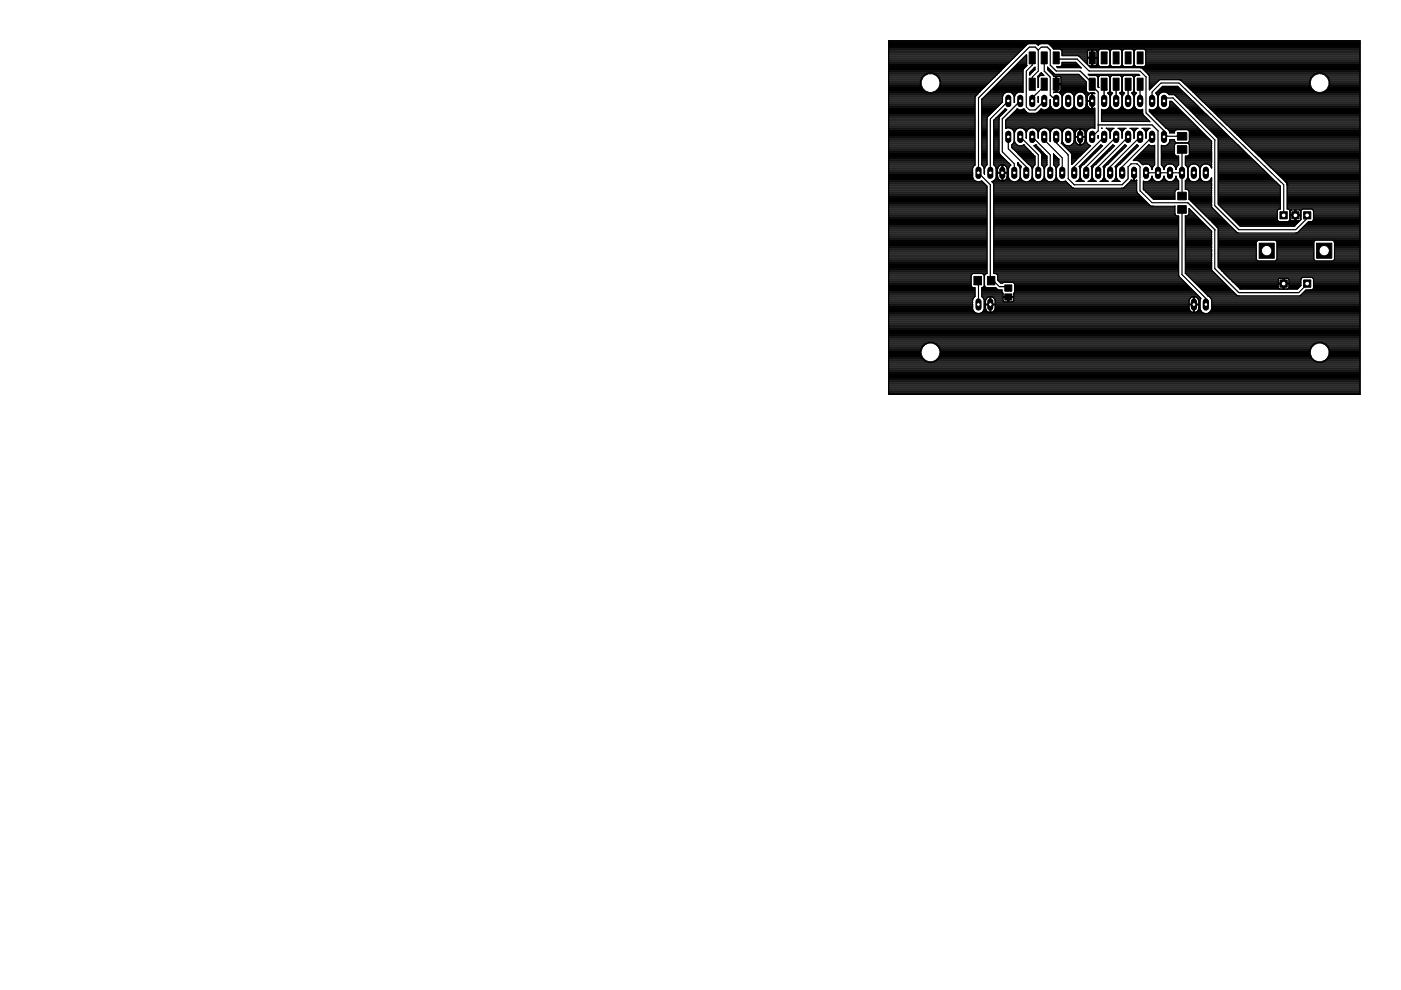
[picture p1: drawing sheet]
<svg xmlns="http://www.w3.org/2000/svg" width="297mm" height="210mm" viewBox="0 0 297 210" stroke-linecap="round" stroke-linejoin="round" font-family="sans-serif">
<g fill="#000" stroke="#000" stroke-width=".21">
<path d="M218.2 11h1.3v2.5h-1.3zM218.2 16.6h1.3v2.5h-1.3zM220.8 11h1.2v2.5h-1.2zM220.8 16.6h1.2v2.5h-1.2zM223.3 11h1.3v2.5h-1.3zM223.3 16.6h1.3v2.5h-1.3zM230.9 11h1.3v2.5h-1.3zM230.9 16.6h1.3v2.5h-1.3zM233.5 11h1.2v2.5h-1.2zM233.5 16.6h1.2v2.5h-1.2zM236 11h1.3v2.5h-1.3zM236 16.6h1.3v2.5h-1.3z"/>
<path d="M238.5 11h1.3v2.5h-1.3zM238.5 16.6h1.3v2.5h-1.3zM241.1 11h1.3v2.5h-1.3zM241.1 16.6h1.3v2.5h-1.3zM249.6 28.1h2v1.6h-2zM249.6 30.9h2v1.6h-2zM206.5 58.6h1.6v1.8h-1.6zM209.3 58.6h1.6v1.8h-1.6zM249.7 40.8h1.8v1.6h-1.8zM249.7 43.6h1.8v1.6h-1.8zM213 60.4h1.5v1.3h-1.5zM213 62.3h1.5v1.3h-1.5z"/>
</g>
<g fill="#000" stroke="#000" stroke-width=".25">
<path d="M188.4 8.6h99.9zM188.4 19.9h18.9zM188.4 19.6h8.3zM188.4 19.4h7.7zM188.4 19.2h7.5zM188.4 19h7.3zM188.4 18.8h7.1zM188.4 18.5h7zM188.4 18.3h6.9zM188.4 18.1h6.8zM188.4 17.9h6.8zM188.4 17.7h6.8z"/>
<path d="M188.4 17.4h6.8zM188.4 17.2h6.8zM188.4 17h6.8zM188.4 16.8h6.9zM188.4 16.5h7zM188.4 16.3h7.2zM188.4 16.1h7.4zM188.4 15.9h7.6zM188.4 15.6h8zM188.4 15.4h23.4zM188.4 15.2h23.6zM188.4 15h23.8z"/>
<path d="M188.4 14.8h24zM188.4 14.5h24.3zM188.4 14.3h24.5zM188.4 14.1h24.7zM188.4 13.9h24.9zM188.4 13.7h25.2zM188.4 13.4h25.4zM188.4 13.2h25.6zM188.4 13h25.8zM188.4 12.8h26.1zM188.4 12.5h26.3zM188.4 12.3h26.5z"/>
<path d="M188.4 12.1h26.7zM188.4 11.9h26.9zM188.4 11.6h27.2zM188.4 11.4h27.4zM188.4 11.2h27.6zM188.4 11h27.8zM188.4 10.8h28zM188.4 10.5h28.3zM188.4 10.3h28.5zM188.4 10.1h28.7zM188.4 9.9h28.9zM188.4 9.7h29.1z"/>
<path d="M188.4 9.4h29.4zM188.4 9.2h99.9zM188.4 9h99.9zM188.4 8.8h99.9zM195.2 17.2v.8zM195.2 18l.3 .8zM195.5 16.4l-.3 .8zM195.5 18.8l.6 .6zM196.1 15.8l-.6 .6zM196.1 19.4l.8 .3zM196.1 15.8l.8-.3zM196.9 19.7h.8z"/>
<path d="M196.9 15.5h.8zM197.7 19.7l.8-.3zM197.9 19.6h9.7zM198.1 15.6h13.5zM198.4 19.4h9.4zM197.7 15.5l.8 .3zM199.1 18.8l-.6 .6zM198.6 15.9h12.7zM198.7 19.2h9.3zM198.8 16.1h12.3zM198.9 19h9.3zM199 16.3h11.9z"/>
<path d="M198.5 15.8l.6 .6zM199.4 18l-.3 .8zM199.1 18.8h9.3zM199.2 16.5h11.5zM199.2 18.5h9.5zM199.2 16.8h11.3zM199.3 18.3h9.6zM199.3 17h10.9zM199.4 18.1h9.7zM199.4 17.2v.8zM199.1 16.4l.3 .8zM199.4 17.9h9.9z"/>
<path d="M199.4 17.7h10.2zM199.4 17.4h10.4zM199.4 17.2h10.6zM209.4 19.9h3.5zM209.6 19.6h3.6zM209.8 19.4h7.1zM210 19.2h6.9zM210.2 19h6.7zM210.5 18.8h6.4zM210.7 18.5h6.2zM210.9 18.3h6zM211.1 18.1h5.8z"/>
<path d="M211.3 17.9h5.6zM211.6 17.7h5.3zM211.8 17.4h5.1zM212 17.2h4.9zM212.2 17h4.7zM212.5 16.8h4.4zM212.7 16.5h4.2zM212.9 16.3h4zM213.1 19.7l-.4 .3zM213.1 16.1h3.8zM213.4 15.9h3.5zM213.1 19.7l.4-.2z"/>
<path d="M213.6 15.6h3.3zM213.8 15.4h3.1zM214 15.2h2.9zM213.5 19.5h.5zM214.2 15h2.7zM214.4 19.6h1.3zM214.5 14.8h2.5zM214 19.5l.5 .2zM214.7 19.9h.8zM214.7 14.5h2.4zM214.9 14.3h2.4zM215.1 14.1h2.5z"/>
<path d="M215.3 13.9h2.4zM215.6 13.7h2.1zM215.6 19.7l-.3 .3zM215.8 13.4h1.9zM216 13.2h1.7zM215.6 19.7l.5-.2zM216.2 13h1.5zM216.5 12.8h1.2zM216.1 19.5h.5zM216.7 12.5h1zM216.9 14.9v4.7zM216.6 19.5l.3 .1z"/>
<path d="M216.9 12.3h.8zM217 14.7l-.1 .2zM217.1 12.1h.6zM217.2 14.5l-.2 .2zM217.4 11.9h.3zM217.6 15.1l1.3-1.3zM217.7 11.6v2.2zM217.7 13.8l.1 .1zM217.8 13.9l-.6 .6zM217.8 9.4l-10.8 10.8zM217.8 9.4l.3-.1zM218.2 10h1.3z"/>
<path d="M218.3 15.4v.5zM219.3 14.4l-1 1zM218.3 15.6h.2zM218.3 15.4h.5zM218.1 9.3h.3zM218.5 15.7l-.2 .2zM218.5 15.2h.5zM218.7 15h.5zM218.9 16.3v1.6zM218.9 12.3v1.5zM218.9 14.8h.5zM219.1 14.5h.3z"/>
<path d="M219.3 14.4l.1-.2zM218.5 15.7l.9-.9zM219.4 14.2v.6zM219.5 10l.6 .6zM218.4 9.3h1.2zM219.6 9.3l.3 .1zM220 9.4h.3zM220.5 15.7l-.5 .5zM220 16.3h.2zM220.1 16.3v2.2zM220 16.2l.1 .1zM219.9 9.4l.2 .2z"/>
<path d="M220.1 16.1h.3zM220.1 15.1l-1.2 1.2zM220.1 10.6v4.5zM220.1 10.6l.7-.6zM220.2 16.3v2.2zM220.1 18.5h.1zM220.3 15.9h.9zM220.4 9.4l-.2 .2zM220.5 16l-.3 .3zM220.5 15.7l.2-.2zM220.6 15.6h.4zM220.4 9.4l.2-.1z"/>
<path d="M220.8 10h1.2zM220.8 15.5l.2 .2zM221 15.7l.3 .3zM220.5 16h.8zM221.4 17.9v.3zM221.4 12.3v2.8zM220.6 9.3h1.3zM222 10l.7 .6zM222.1 14.2v.6zM222.1 14.2l1.2 1.3zM222.1 14.8h.5zM222.1 14.5h.3z"/>
<path d="M221.9 9.3h.3zM222.3 15h.6zM222.2 9.3l.2 .1zM222.5 9.4h65.8zM222.5 15.2h.6zM222.7 10.6v3.2zM222.7 13.8l1.2 1.3zM221.4 15.1l1.3 1.2zM222.7 9.7h65.6zM222.8 15.4h.5zM222.9 9.9h65.4zM223 15.6h.5z"/>
<path d="M222.4 9.4l.7 .6zM222.1 14.8l1 .9zM223.2 10.1h65.1zM223.2 15.9h5.6zM223.1 10l.2 .2zM223.1 15.7l.2 .2zM223.3 10.3h65zM223.3 15.5l.2 .2zM223.3 16.1h5.7zM223.3 10.2l.1 .2zM223.4 19.5v.1zM223.4 19.5h.4z"/>
<path d="M223.3 15.9l.1 .3zM223.5 15.7l.3 .1zM223.4 19.6l.3-.1zM223.8 15.8h4.9zM223.8 18v1.5zM223.8 18h.3zM223.8 16.2v1.5zM223.4 16.2h.4zM223.8 19.4h.3zM223.8 19.2h.3zM223.8 19h.3zM223.8 18.8h.3z"/>
<path d="M223.8 18.5h.3zM223.8 18.3h.3zM223.8 18.1h.3zM223.8 17.7h.3zM223.8 17.4h.3zM223.8 17.2h.3zM223.8 17h.3zM223.8 16.8h.3zM223.8 16.5h.3zM223.8 16.3h.3zM223.9 15.1h5.1zM223.9 12.5h4.5z"/>
<path d="M223.9 12.3v.2zM224 14.1h.8zM224.1 18v1.5zM224.1 19.5h.5zM224.1 17.7v.3zM224.1 17.7h.9zM224.1 16.2v1.5zM224.1 17.9h6.2zM223.7 19.5h.5zM224.2 14.3h5zM224 14.1l.2 .3zM224.5 19.6h1.4z"/>
<path d="M224.6 19.5h.1zM224.1 16.2h.5zM224.2 19.5l.4 .2zM224.6 16.2h.1zM224.8 19.4h5.6zM224.8 14.1l.4-.3zM223.4 10.4h1.4zM224.8 19.9h.8zM224.8 16.3h4.5zM224.8 14.1h4.2zM224.9 19.3v.1zM224.8 16.3l.1 .1z"/>
<path d="M224.9 10.5h8.2zM225 18v1.2zM224.1 18h.9zM225 16.5v1.2zM225 19.2h5.3zM225 19h5.3zM225 18.8h5.3zM225 18.5h5.3zM225 18.3h5.3zM225 18.1h5.3zM225 17.7h5.3zM225 17.4h5.3z"/>
<path d="M225 17.2h5.2zM225 17h4.9zM225 16.8h4.7zM225 16.5h4.5zM225.1 13.9h3.6zM225.2 13.2v.6zM225.2 13.2h2.9zM225.2 10.8v1zM224.8 10.4l.4 .4zM225.2 13.7h3.3zM225.2 13.4h3.1zM225.2 11.6h5.3z"/>
<path d="M225.2 11.4h5.3zM225.2 11.2h5.3zM225.2 11h5.3zM225.2 10.8h5.4zM225.8 19.7l-.4 .3zM225.8 19.7l.4-.2zM226.2 19.5h.5zM227.1 19.6h1.3zM226.7 19.5l.5 .2zM227.4 19.9h.8zM228.1 13.2l1.1 1.2zM225.2 11.8h3z"/>
<path d="M228.3 19.7l-.3 .3zM228.4 12.5l2.5 2.6zM228.2 11.8h.3zM228.7 11.9h1.8zM228.7 15.8l1.6 1.6zM228.3 19.7l.5-.2zM228.5 11.8l.3 .1zM224.2 14.4h4.7zM229 12.1h1.5zM229 15.1l2.6 2.5zM228.9 14.4h.3zM229.2 12.3h2.2z"/>
<path d="M228.8 19.5h.5zM229.4 12.5h1.1zM229.6 19.6h1zM229.6 12.8h.9zM229.3 19.5l.4 .2zM229.8 13h.7zM229.9 19.9h1.1zM230.1 13.2h.4zM230.3 13.4h.2zM230.3 17.4v2zM230.3 19.4l.4 .3zM230.5 10.9v1.2z"/>
<path d="M230.5 12.1h.9zM230.5 12.4v1.2zM230.5 13.6l.1 .1zM228.8 11.9l1.8 1.8zM230.7 19.7h1.3zM230.8 15.8h10.6zM230.8 13.9h.1zM230.8 15.9h10.7zM230.9 13.9h.5zM230.8 10.6h.1zM230.8 20.1l.1-.1zM230.9 15.1h10.8z"/>
<path d="M230.7 15.7l.3 .3zM231 14.1h2.2zM230.9 20l.1-.1zM231 19.9l.2-.1zM231.2 14.3h57.1zM230.7 13.9l.5 .5zM231.2 19.8l.1-.1zM231.4 12.4v1.5zM231.4 12.4h.3zM231.4 10.6v1.5zM230.9 10.6h.5zM231.4 12.1v.3z"/>
<path d="M230.5 12.4h.9zM231.4 13.9h.3zM231.4 13.7h.3zM231.4 13.4h.3zM231.4 13.2h.3zM231.4 13h.3zM231.4 12.8h.3zM231.4 12.5h.3zM231.4 12.1h.3zM231.4 11.9h.3zM231.4 11.6h.3zM231.4 11.4h.3z"/>
<path d="M231.4 11.2h.3zM231.4 11h.3zM231.4 10.8h.3zM231.3 19.7h.2zM231.5 19.9h.1zM231.6 18.2l1.2 1.3zM231.6 17.9v.3zM231.6 17.6v.3zM231.6 19.7v1.6zM231.7 12.4v1.5zM231.7 13.9h.5zM231.7 12.1v.3z"/>
<path d="M231.7 12.1h.9zM231.7 10.6v1.5zM231.7 12.3h1.2zM231.6 19.7h.2zM231.8 19.7l.2 .1zM232 19.7l.1 .1zM232 19.8l.1 .1zM232.2 13.9h.1zM231.7 10.6h.5zM232.2 10.6h.1zM232.4 13.9h.6zM231 16h1.4z"/>
<path d="M232.5 10.8h.4zM232.5 16.1h.6zM232.6 13.6v.1zM232.6 13.7h.3zM232.6 12.4v1.2zM231.7 12.4h.9zM232.6 10.9v1.2zM232.6 13.4h.3zM232.6 13.2h.3zM232.6 13h.3zM232.6 12.8h.3zM232.6 12.5h.3z"/>
<path d="M232.6 12.1h.3zM232.6 11.9h.3zM232.6 11.6h.3zM232.6 11.4h.3zM232.6 11.2h.3zM232.6 11h.3zM232.7 16.3h.2zM232.8 16.3v2.2zM232.4 16l.4 .3zM232.8 19.5v7zM232.9 16.3v2.2zM232.8 18.5h.1z"/>
<path d="M232.9 10.8v3zM232.9 13.8l.3 .3zM233.2 16l-.3 .3zM233.2 10.4l-.3 .4zM233.2 14.1h1.8zM234.8 19.7h.2zM235 19.7l.3-.3zM233.2 16h1.8zM233.2 10.4h1.8zM235 14.1l.3-.3zM235 19.9h.8zM235 14.1h.7z"/>
<path d="M235 19.6h.7zM235.1 16.1h.6zM235.1 10.5h.5zM235.2 13.9h.3zM235.3 19.4h.2zM235.3 16.3h.2zM235.3 16.3v3.1zM235 16l.3 .3zM235.3 10.8v3zM235 10.4l.3 .4zM235.4 16.3v3.1zM235.4 19.4l.4 .3z"/>
<path d="M235.4 10.8v3zM235.4 13.8l.4 .3zM235.4 16.3l.4-.3zM235.8 19.7h.1zM235.4 10.8l.4-.4zM235.8 14.1h1.7zM235.9 19.7l-.3 .3zM237.4 19.7h.1zM237.5 19.7l.3-.3zM235.8 16h1.7zM235.8 10.4h1.7zM237.5 14.1l.3-.3z"/>
<path d="M237.5 19.9h.8zM237.5 14.1h.8zM237.6 19.6h.6zM237.6 16.1h.6zM237.6 10.5h.6zM237.8 13.9h.3zM237.8 19.4h.2zM237.8 16.3h.2zM237.8 16.3v3.1zM237.5 16l.3 .3zM237.8 10.8v3zM237.5 10.4l.3 .4z"/>
<path d="M238 16.3v3.1zM238 19.4l.3 .3zM238 10.8v3zM238 13.8l.3 .3zM238.3 16l-.3 .3zM238.3 19.7h.2zM238.3 10.4l-.3 .4zM238.3 14.1h1.7zM238.5 19.7l-.4 .3zM239.9 19.7h.1zM240 19.7l.4-.3zM238.3 16h1.7z"/>
<path d="M238.3 10.4h1.7zM240 14.1l.4-.3zM240 19.9h.8zM240.1 14.1h.7zM240.1 19.6h.7zM240.1 16.1h.6zM240.2 10.5h.5zM240.3 13.9h.3zM240.3 19.4h.3zM240.4 16.3h.1zM240.4 16.3v3.1zM240 16l.4 .3z"/>
<path d="M240.4 10.8v3zM240 10.4l.4 .4zM240.5 16.3v3.1zM240.5 19.4l.3 .3zM240.5 10.8v3zM240.5 13.8l.3 .3zM240.8 16l-.3 .3zM240.8 19.7h.2zM240.8 10.4l-.3 .4zM240.8 14.1h1.8zM241 19.7l-.3 .3zM241.4 15.8l.3 .2z"/>
<path d="M231.2 14.4h10.4zM240.8 16h.9zM241.7 15.1l1.3 1.2zM241.6 14.4h.2zM241.8 14.4l.3 .1zM242.2 14.5h46.1zM242.4 14.8h45.9zM240.8 10.4h1.8zM242.6 14.1l.3-.3zM242.6 14.1h45.7zM242.6 15h45.7zM242.7 10.5h45.6z"/>
<path d="M242.8 13.9h45.5zM242.9 15.2h45.4zM242.9 10.8v3zM242.6 10.4l.3 .4zM242.9 13.7h45.4zM242.9 13.4h45.4zM242.9 13.2h45.4zM242.9 13h45.4zM242.9 12.8h45.4zM242.9 12.5h45.4zM242.9 12.3h45.4zM242.9 12.1h45.4z"/>
<path d="M242.9 11.9h45.4zM242.9 11.6h45.4zM242.9 11.4h45.4zM242.9 11.2h45.4zM242.9 11h45.4zM242.9 10.8h45.4zM243 16.3v7.6zM243.1 15.4h45.2zM243.3 15.6h35.7zM242.1 14.5l1.3 1.2zM243.5 15.9h35zM243.4 15.7l.2 .2z"/>
<path d="M243.6 16.1h34.7zM243.7 16.2v2.8zM243.6 15.9l.1 .3zM243.7 18.8h.3zM243.7 18.5h.5zM243.7 18.3h.7zM243.7 18.1h1zM243.7 17.9h1.2zM243.7 17.7h1.4zM243.7 17.4h1.6zM243.7 17.2h1.9zM243.7 17h2.1z"/>
<path d="M243.7 16.8h34.2zM243.7 16.5h34.2zM243.7 16.3h34.4zM243.7 19l.2-.1zM244.3 19.5v1.9zM245 19.7l1.5-1.4zM245.1 19.6h1.1zM245.1 19.9h.8zM245.3 19.4h5.5zM245.6 17.2l-1.7 1.7zM245.6 19.2h5zM245.8 17l-.2 .2z"/>
<path d="M245.8 19h4.6zM246 18.8h4.1zM245.8 17l.2-.1zM246.1 19.7l-.4 .3zM246.2 17.6l-1.9 1.9zM246.2 18.5h3.7zM246.4 18.3h3.3zM246.5 18.3h3.2zM246.1 19.7l.4-.2zM246.5 19.5h.5zM247.4 19.6h3.7zM247 19.5l.5 .2z"/>
<path d="M247.7 19.9h3.6zM249.7 18.3l21.8 21.2zM246 16.9h4zM246.2 17.6h3.8zM250 16.9h.1zM250.1 16.9h.1zM250.3 17h27.4zM250.2 16.9l.2 .1zM250.4 17l.1 .1zM250.6 17.2h27.1zM250.8 17.4h26.9zM251 17.7h26.7z"/>
<path d="M251.3 17.9h26.4zM251.5 18.1h26.2zM251.7 18.3h26.1zM251.9 18.5h26zM252.2 18.8h25.8zM252.4 19h25.8zM252.6 19.2h25.8zM252.9 19.4h25.7zM253.1 19.6h26.1zM253.3 19.9h35zM277.7 17.2v.8zM277.7 18l.3 .8z"/>
<path d="M278 16.4l-.3 .8zM278 18.8l.6 .6zM278.6 15.8l-.6 .6zM278.6 19.4l.8 .3zM278.6 15.8l.8-.3zM279.4 19.7h.8zM279.4 15.5h.8zM280.2 19.7l.8-.3zM280.4 19.6h7.9zM280.6 15.6h7.7zM280.9 19.4h7.4zM280.2 15.5l.8 .3z"/>
<path d="M281.6 18.8l-.6 .6zM281.1 15.9h7.2zM281.2 19.2h7.1zM281.3 16.1h7zM281.4 19h6.9zM281.5 16.3h6.8zM281 15.8l.6 .6zM281.9 18l-.3 .8zM281.6 18.8h6.7zM281.7 16.5h6.6zM281.7 18.5h6.6zM281.7 16.8h6.6z"/>
<path d="M281.8 18.3h6.5zM281.8 17h6.5zM281.9 18.1h6.4zM281.9 17.2v.8zM281.6 16.4l.3 .8zM281.9 17.9h6.4zM281.9 17.7h6.4zM281.9 17.4h6.4zM281.9 17.2h6.4zM288.3 8.6v75zM188.4 39.9h20.9zM188.4 39.6h20.9z"/>
<path d="M188.4 39.4h20.8zM188.4 39.2h20.6zM188.4 39h20.4zM188.4 38.8h20.1zM188.4 38.5h18.8zM188.4 38.3h18.3zM188.4 38.1h18.1zM188.4 37.9h17.9zM188.4 37.6h17.8zM188.4 37.4h17.8zM188.4 37.2h17.8zM188.4 37h17.8z"/>
<path d="M188.4 36.7h17.8zM188.4 36.5h17.8zM188.4 36.3h17.8zM188.4 36.1h17.8zM188.4 35.9h17.8zM188.4 35.6h17.8zM188.4 35.4h17.9zM188.4 35.2h18.1zM188.4 35h18.3zM188.4 34.8h18.3zM188.4 34.5h18.3zM188.4 34.3h18.3z"/>
<path d="M188.4 34.1h18.3zM188.4 33.9h18.3zM188.4 33.6h18.3zM188.4 33.4h18.3zM188.4 33.2h18.3zM188.4 33h18.3zM188.4 32.7h18.3zM188.4 32.5h18.3zM188.4 32.3h18.3zM188.4 32.1h18.3zM188.4 31.9h18.3zM188.4 31.6h18.3z"/>
<path d="M188.4 31.4h18.3zM188.4 31.2h18.3zM188.4 31h18.3zM188.4 30.8h18.3zM188.4 30.5h18.3zM188.4 30.3h18.3zM188.4 30.1h18.3zM188.4 29.9h18.3zM188.4 29.6h18.3zM188.4 29.4h18.3zM188.4 29.2h18.3zM188.4 29h18.3z"/>
<path d="M188.4 28.7h18.3zM188.4 28.5h18.3zM188.4 28.3h18.3zM188.4 28.1h18.3zM188.4 27.9h18.3zM188.4 27.6h18.3zM188.4 27.4h18.3zM188.4 27.2h18.3zM188.4 27h18.3zM188.4 26.8h18.3zM188.4 26.5h18.3zM188.4 26.3h18.3z"/>
<path d="M188.4 26.1h18.3zM188.4 25.9h18.3zM188.4 25.6h18.3zM188.4 25.4h18.3zM188.4 25.2h18.3zM188.4 25h18.3zM188.4 24.8h18.3zM188.4 24.5h18.3zM188.4 24.3h18.3zM188.4 24.1h18.3zM188.4 23.9h18.3zM188.4 23.6h18.3z"/>
<path d="M188.4 23.4h18.3zM188.4 23.2h18.3zM188.4 23h18.3zM188.4 22.8h18.3zM188.4 22.5h18.3zM188.4 22.3h18.3zM188.4 22.1h18.3zM188.4 21.9h18.3zM188.4 21.7h18.3zM188.4 21.4h18.3zM188.4 21.2h18.3zM188.4 21h18.3z"/>
<path d="M188.4 20.8h18.3zM188.4 20.5h18.4zM188.4 20.3h18.5zM188.4 20.1h18.7zM206.2 35.7v1.8zM206.2 37.5l.2 .5zM206.4 35.3l-.2 .4zM206.4 38l.3 .4zM206.7 20.6v14.3zM206.7 34.9l-.3 .4zM206.7 38.4l.5 .1zM206.8 20.4l-.1 .2z"/>
<path d="M206.8 20.4l.2-.2zM207.2 38.5h.5zM207.5 20.8l10.7-10.8zM207.5 20.8v15.8zM207.7 38.5l.4-.1zM207.7 38.5h.6zM208.1 21.1v13.8zM208.1 21.1l9.6-9.5zM208.1 38.4l1.2 1.1zM208.1 34.8h1.2zM208.1 34.5h1.2zM208.1 34.3h1.2z"/>
<path d="M208.1 34.1h1.2zM208.1 33.9h1.2zM208.1 33.6h1.2zM208.1 33.4h1.2zM208.1 33.2h1.2zM208.1 33h1.2zM208.1 32.7h1.2zM208.1 32.5h1.2zM208.1 32.3h1.2zM208.1 32.1h1.2zM208.1 31.9h1.2zM208.1 31.6h1.2z"/>
<path d="M208.1 31.4h1.2zM208.1 31.2h1.2zM208.1 31h1.2zM208.1 30.8h1.2zM208.1 30.5h1.2zM208.1 30.3h1.2zM208.1 30.1h1.2zM208.1 29.9h1.2zM208.1 29.6h1.2zM208.1 29.4h1.2zM208.1 29.2h1.2zM208.1 29h1.2z"/>
<path d="M208.1 28.7h1.2zM208.1 28.5h1.2zM208.1 28.3h1.2zM208.1 28.1h1.2zM208.1 27.9h1.2zM208.1 27.6h1.2zM208.1 27.4h1.2zM208.1 27.2h1.2zM208.1 27h1.2zM208.1 26.8h1.2zM208.1 26.5h1.2zM208.1 26.3h1.2z"/>
<path d="M208.1 26.1h1.2zM208.1 25.9h1.2zM208.1 25.6h1.2zM208.1 25.4h1.2zM208.1 25.2h1.2zM208.1 25h1.2zM208.1 24.8h1.3zM208.1 24.5h1.6zM208.1 24.3h1.8zM208.1 24.1h2zM208.1 23.9h2.2zM208.1 23.6h2.4z"/>
<path d="M208.1 23.4h2.7zM208.1 23.2h2.9zM208.1 23h3.1zM208.1 22.8h3.3zM208.1 22.5h3.6zM208.1 22.3h3.8zM208.1 22.1h4zM208.1 21.9h4.2zM208.1 21.7h4.5zM208.1 21.4h4.5zM208.1 21.2h4.5zM208.2 35h1.1z"/>
<path d="M208.2 21h4.4zM208.4 35.2h.6zM208.5 20.8h4.1zM208.1 34.9l.4 .4zM208.6 35.4h.3zM208.6 35.6h.2zM208.7 35.7v1.2zM208.5 35.3l.2 .4zM208.7 20.5h3.9zM208.9 20.3h3.7zM208.9 35.3l-.2 .4zM209.1 20.1h3.6z"/>
<path d="M209.3 34.9l-.4 .4zM209.3 25.1v.3zM209.3 25.4v9.5zM209.3 39.5v18.5zM209.4 24.8l-.1 .3zM207.5 36.6l2.5 2.6zM210 25.2v11.4zM210 25.2l3.8-3.8zM210.3 38.5l.4-.1zM210.3 38.5h4.5zM210.5 38.8h15.8zM210.3 38.5l.3 .3z"/>
<path d="M210.7 39h15.8zM210.7 39v.3zM210.6 38.8l.1 .2zM211 38l-.3 .4zM210.7 25.5v9.4zM213.1 23.1l-2.4 2.4zM210.7 39.9h16.8zM210.7 39.6h16.5zM210.7 39.4h16.3zM210.7 39.2h16.1zM210.7 34.8h3.4zM210.7 34.5h3.1z"/>
<path d="M210.7 34.3h2.9zM210.7 34.1h2.7zM210.7 33.9h2.5zM210.7 33.6h2.3zM210.7 33.4h2zM210.7 33.2h1.8zM210.7 33h1.6zM210.7 32.7h1.4zM210.7 32.5h1.2zM210.7 32.3h1.1zM210.7 32.1h1.1zM210.7 31.9h1.1z"/>
<path d="M210.7 31.6h1.1zM210.7 31.4h1.1zM210.7 31.2h1.1zM210.7 31h1.1zM210.7 30.8h1.1zM210.7 30.5h1.1zM210.7 30.3h1.1zM210.7 30.1h1.1zM210.7 29.9h1.1zM210.7 29.6h1.1zM210.7 29.4h1.1zM210.7 29.2h1.1z"/>
<path d="M210.7 29h1.1zM210.7 28.7h1.1zM210.7 28.5h1.1zM210.7 28.3h1.1zM210.7 28.1h1.1zM210.7 27.9h1.1zM210.7 27.6h1.1zM210.7 27.4h1.1zM210.7 27.2h1.1zM210.7 27h1.1zM210.7 26.8h1.1zM210.7 26.5h1.1z"/>
<path d="M210.7 26.3h1.1zM210.7 26.1h1.1zM210.7 25.9h1.1zM210.7 25.6h1.1zM210.7 35h1.6zM210.7 38.3h1.6zM210.8 25.4h1zM210.9 38.1h.9zM210.9 35.2h1zM211 25.2h.8zM211.2 37.5l-.2 .5zM210.7 34.9l.3 .4z"/>
<path d="M211.1 37.9h.5zM211.1 35.4h.6zM211.2 37.6h.3zM211.2 35.6h.3zM211.2 35.7v1.8zM211 35.3l.2 .4zM211.2 37.4h.3zM211.2 37.2h.3zM211.2 37h.3zM211.2 36.7h.3zM211.2 36.5h.3zM211.2 36.3h.3z"/>
<path d="M211.2 36.1h.3zM211.2 35.9h.3zM211.2 25h.7zM211.5 24.8h.5zM211.5 35.9v.7zM211.5 36.6h.9zM211.5 36.7v.7zM211.5 37.4v.1zM211.5 35.7v.2zM211.5 37.5l.1 .2zM211.6 35.6l-.1 .1zM211.6 37.7v.1z"/>
<path d="M211.6 35.5v.1zM211.6 37.8l.1 .2zM211.7 24.5h.5zM211.7 35.3l-.1 .2zM211.7 38l.2 .1zM211.8 25.1v.3zM211.8 25.4v6.9zM211.8 32.3l.1 .3zM211.7 35.3l.2-.1zM211.9 38.1l.1 .1zM211.9 24.3h.5zM211.9 24.8l-.1 .3z"/>
<path d="M211.9 32.6l.2 .2zM211.9 35.2l.1-.1zM212 38.2h.1zM212.1 32.8l2.2 2.2zM212.1 24.1h.5zM212 35.1l.1-.1zM212.1 38.2l.2 .1zM212.1 35h.2zM212.3 38.3h.1zM212.3 23.9h.6zM212.4 34.9v1.7zM212.3 35l.1-.1z"/>
<path d="M212.4 36.6v.1zM211.5 36.7h.9zM212.4 36.7v1.6zM212.4 36.7h.2zM212.4 38.3h.2zM212.4 38.1h.2zM212.4 37.9h.2zM212.4 37.6h.2zM212.4 37.4h.2zM212.4 37.2h.2zM212.4 37h.2zM212.4 36.5h.2z"/>
<path d="M212.4 36.3h.2zM212.4 36.1h.2zM212.4 35.9h.2zM212.4 35.6h.2zM212.4 35.4h.2zM212.4 35.2h.2zM212.4 35h.2zM212.5 25.2v7zM212.5 25.2l3.8-3.8zM212.6 20.5v1.2zM209.4 24.8l3.2-3.1zM212.6 23.6h.5z"/>
<path d="M212.6 34.9v1.7zM212.4 36.6h.2zM212.6 36.7v1.6zM212.6 38.3h.2zM212.6 36.6v.1zM212.6 36.6h.9zM212.7 35h1.6zM212.7 20l-.1 .5zM212.8 38.3l.1-.1zM212.6 34.9l.2 .1zM212.8 38.3h1.5zM212.8 23.4h.5z"/>
<path d="M212.9 38.2h.2zM212.8 35h.1zM213 23.2h.3zM213.1 38.2l.1-.1zM212.9 35l.2 .1zM213.1 23.1l.4 .2zM213.2 38.1l.1-.1zM213.1 35.1l.1 .1zM213.2 38.1h.9zM213.2 35.2h.9zM213.2 25.5v1.7zM213.2 25.5l2.4-2.4z"/>
<path d="M213.2 27.2h.2zM213.2 27h18.9zM213.2 26.8h18.9zM213.2 26.5h18.9zM213.2 26.3h18.9zM213.2 26.1h18.9zM213.2 25.9h18.9zM213.2 25.6h18.9zM213.4 37.8l-.1 .2zM213.2 35.2l.1 .1zM213.3 25.4h18.8zM213.4 35.4h.5z"/>
<path d="M213.5 37.7l-.1 .1zM213.3 35.3l.1 .2zM213.4 37.9h.5zM211.9 24.8l1.6-1.5zM213.5 37.5v.2zM213.4 35.5l.1 .1zM213.5 35.6h.4zM213.5 37.6h.4zM213.5 37.4v.1zM213.5 35.6v.1zM213.2 27.2l.3-.1zM213.5 36.7v.7z"/>
<path d="M212.6 36.7h.9zM213.5 35.9v.7zM213.5 35.7v.2zM213.5 37.4h.3zM213.5 37.2h.3zM213.5 37h.3zM213.5 36.7h.3zM213.5 36.5h.3zM213.5 36.3h.3zM213.5 36.1h.3zM213.5 35.9h.3zM213.5 25.2h18.6z"/>
<path d="M213.8 25h18.3zM213.8 29v2.6zM213.8 35.7v1.8zM213.8 37.5l.2 .5zM214 24.8h18.1zM214 35.3l-.2 .4zM214 38l.4 .4zM213.5 27.1h.5zM214.2 24.5h17.9zM214.2 27.2h1.7zM214.3 35l-.3 .3zM214.4 38.4l.4 .1z"/>
<path d="M214.4 24.3h17.7zM214.5 30.7v.6zM214.5 30.7l.3-.3zM214 27.1l.5 .2zM214.5 31.2h3zM214.5 31h2.8zM214.5 30.8h1.1zM214.6 27.4h.9zM214.6 31.4h3.1zM214.6 24.1h17.5zM214.7 30.5h.7zM214.8 38.5h.5z"/>
<path d="M214.8 27.6h.5zM214.5 19.7l.3 .3zM215 29.9l-.2 .5zM214.5 27.3l.3 .4zM214.9 31.6h3zM214.9 20.1h.4zM214.9 30.3h.3zM214.9 23.9h2.9zM214.9 27.9h.3zM214.9 20.3h.3zM215 30.1h.2zM215 20.5v1.2z"/>
<path d="M214.8 20l.2 .5zM215 28.1v1.8zM214.8 27.7l.2 .4zM215 34.7v1.9zM212.5 32.2l2.5 2.5zM215.1 20.5v1.2zM215.1 28.1v1.8zM215.1 29.9l.2 .5zM215.1 31.9h3.1zM215.1 23.6h2.4zM215.3 20l-.2 .5zM215.3 27.7l-.2 .4z"/>
<path d="M215.3 30.4l.3 .3zM215.3 38.5l.4-.1zM215.3 32.1h3.1zM215.3 38.5h2zM215.3 23.4h2zM215.5 32.3h3.1zM215.5 23.2h.3zM215.6 23.1l.5 .2zM215.6 27.3l-.3 .4zM215.6 30.7l.5 .2zM215.7 34.5l.8 .8zM215.7 38.4l.4-.4z"/>
<path d="M215.7 32.5h3.1zM215.8 34.6v.3zM215.8 34.8h.2zM215.8 38.3h1zM215.8 35h.4zM216 32.7h3.1zM216 35.2h.4zM216 38.1h.6zM216.1 23.3h.5zM215.6 27.3l.5-.2zM216.1 30.9h.5zM216.3 37.5l-.2 .5z"/>
<path d="M215.8 34.9l.3 .4zM216.2 35.4h.3zM216.2 37.9h.3zM216.2 33h3.1zM216.3 37.6h.1zM216.3 35.6h.1zM216.3 35.7v1.8zM216.1 35.3l.2 .4zM216.4 35.7v1.8zM216.4 37.5l.2 .5zM216.4 33.2h3zM216.5 35.3l-.1 .4z"/>
<path d="M216.6 38l.3 .4zM216.6 23.3l.4-.2zM216.1 27.1h.5zM216.6 30.9l.4-.2zM216.6 33.4h2.8zM216.8 27.2h1.6zM216.8 23.2h.3zM216.9 33.6h2.5zM216.9 38.4l.5 .1zM217 23.1l.6 .6zM216.6 27.1l.4 .2zM217 30.7l2.4 2.4z"/>
<path d="M217.1 33.9h2.3zM217.1 27.4h1zM217.3 34.1h2.1zM217.4 38.5h.4zM217.4 27.6h.4zM217 27.3l.4 .4zM217.5 27.9h.2zM217.5 34.3h1.9zM217.6 28.1v1.2zM217.4 27.7l.2 .4zM217.6 15.1v7.6zM217.6 35.4v1.2z"/>
<path d="M213.8 31.6l3.8 3.8zM217.6 23.7l.2 .2zM217.8 34.5h1.6zM217.8 27.7l-.2 .4zM217.8 23.9l.3 .1zM217.8 38.5l.5-.1zM217.9 38.5h2zM218 34.8h1.4zM214.5 31.3l3.6 3.5zM218.1 24h1.3zM218.2 27.3l-.4 .4zM217.6 22.7l.6 .6z"/>
<path d="M218.2 23.3h1.3zM218.3 38.4l.3-.4zM218.1 34.8l.2 .1zM218.3 38.3h1.1zM218.3 35h1.1zM218.5 35.2h.7zM218.6 38.1h.6zM218.2 27.3l.4-.2zM218.8 37.5l-.2 .5zM218.3 34.9l.3 .4zM218.7 35.4h.3zM218.7 37.9h.3z"/>
<path d="M218.8 37.6h.1zM218.8 35.6h.1zM218.8 35.7v1.8zM218.6 35.3l.2 .4zM218.9 20.8l2.5-2.6zM218.9 20.8v.6zM218.9 35.7v1.8zM218.9 37.5l.2 .5zM219.1 35.3l-.2 .4zM219.1 38l.3 .4zM218.6 27.1h.5zM219.2 30.9l.4-.2z"/>
<path d="M219.3 31h.5zM219.3 27.2h1.7zM219.4 24h.2zM219.4 33.1v1.8zM219.1 35.3l.3-.4zM219.4 38.4l.5 .1zM219.5 31.2h.5zM219.5 23.3l1.9-1.9zM219.1 27.1l.5 .2zM219.6 30.7l2.4 2.4zM219.6 24l.3-.1zM219.7 27.4h.9z"/>
<path d="M219.7 31.4h.6zM219.9 23.9l.8-.8zM219.9 38.5h.5zM219.9 27.6h.5zM219.6 27.3l.3 .4zM219.9 31.6h.6zM220 23.9h12.1zM220 27.9h.3zM220.1 20.5v1.2zM220.1 28.1v1.2zM219.9 27.7l.2 .4zM220.1 32.8v3.8z"/>
<path d="M216.3 29l3.8 3.8zM220.2 20.5v1.2zM220.2 28.1v1.2zM220.2 31.9h.5zM220.2 23.6h11.9zM220.3 27.7l-.1 .4zM220.4 38.5l.4-.1zM220.4 32.1h.5zM220.4 38.5h2zM220.4 23.4h11.7zM220.6 32.3h.5zM220.6 23.2h.3z"/>
<path d="M220.7 23.1l.5 .2zM220.7 27.3l-.4 .4zM219.2 30.9l1.5 1.5zM220.8 32.5h.6zM220.8 38.4l.4-.4zM220.8 33v1.9zM220.8 32.7v.3zM220.7 32.4l.1 .3zM220.8 34.8h1.2zM220.8 34.5h1.2zM220.8 34.3h1.2zM220.8 34.1h1.2z"/>
<path d="M220.8 33.9h1.2zM220.8 33.6h1.2zM220.8 33.4h1.2zM220.8 33.2h1.2zM220.8 33h1zM220.8 32.7h.8zM220.9 38.3h1zM220.9 35h1zM221.1 35.2h.6zM221.1 38.1h.6zM221.2 23.3h.5zM220.7 27.3l.5-.2z"/>
<path d="M221.4 37.5l-.2 .5zM220.8 34.9l.4 .4zM221.2 35.4h.4zM221.3 37.9h.3zM221.3 37.6h.2zM221.3 35.6h.2zM221.4 35.7v1.8zM221.2 35.3l.2 .4zM221.4 29v.7zM221.4 37.5l.2 .5zM221.6 35.3l-.2 .4zM221.6 38l.4 .4z"/>
<path d="M221.7 23.3l.4-.2zM221.2 27.1h.5zM221.8 27.2h1.7zM221.9 23.2h1.5zM222 33.1v1.8zM222 34.9l-.4 .4zM222 38.4l.4 .1zM222.1 23.1l.4-.3zM221.7 27.1l.4 .2zM222.2 27.4h.9zM222.2 23h.9zM222.4 38.5h.5z"/>
<path d="M222.4 27.6h.5zM222.6 22.3l-.1 .5zM222.1 27.3l.4 .4zM222.5 22.8h.4zM222.5 27.9h.3zM222.6 22.5h.2zM222.6 21.1v1.2zM222.6 28.1v1.8zM222.5 27.7l.1 .4zM222.7 16.3v3.9zM222.7 32.8v3.8zM218.9 29l3.8 3.8z"/>
<path d="M222.7 21.2v1.1zM222.7 22.3l.2 .5zM222.7 28.1v1.8zM222.9 22.8l.3 .3zM222.9 27.7l-.2 .4zM222.9 38.5l.5-.1zM222.9 38.5h2zM223.2 23.1l.5 .2zM222.9 27.7l.3-.4zM223.3 32.6l1.2 1.2zM223.4 38.4l.3-.4zM223.4 33v1.9z"/>
<path d="M223.4 32.7v.3zM223.4 34.8h1.1zM223.4 34.5h1.1zM223.4 34.3h1.1zM223.4 34.1h1.1zM223.4 33.9h1.1zM223.4 33.6h1zM223.4 33.4h.8zM223.4 33.2h.5zM223.4 33h.3zM223.4 38.3h1.1zM223.4 35h1.1z"/>
<path d="M223.6 35.2h.7zM223.6 38.1h.6zM223.7 23.3h.5zM223.2 27.3l.5-.2zM223.9 37.5l-.2 .5zM223.4 34.9l.3 .4zM223.8 37.9h.3zM223.8 35.4h.3zM223.9 37.6h.1zM223.9 35.6h.1zM223.9 35.7v1.8zM223.7 35.3l.2 .4z"/>
<path d="M222.7 20.2l1.2 1.2zM223.9 29v1.3zM224 35.7v1.8zM224 37.5l.2 .5zM224.2 35.3l-.2 .4zM224.2 38l.3 .4zM224.2 23.3l.4-.2zM223.7 27.1h.5zM224.4 27.2h1.7zM224.5 23.2h1.5zM224.5 33.8v1.1zM224.5 34.9l-.3 .4z"/>
<path d="M224.5 38.4l.5 .1zM224.6 23.1l.4-.3zM224.2 27.1l.4 .2zM224.8 27.4h.9zM224.8 23h.8zM225 38.5h.5zM225 27.6h.4zM225.2 22.3l-.2 .5zM224.6 19.7l.4 .3zM224.6 27.3l.4 .4zM225 22.8h.4zM225.2 29.9l-.2 .5z"/>
<path d="M225 20.1h.4zM225 30.3h.4zM225.1 27.9h.2zM225.1 22.5h.2zM225.1 20.3h.2zM225.1 30.1h.2zM225.2 20.5v1.8zM225 20l.2 .5zM225.2 28.1v1.8zM225 27.7l.2 .4zM225.2 30.5h.4zM225.2 33.5v3.1z"/>
<path d="M221.4 29.7l3.8 3.8zM225.2 29.9l.2 .5zM225.2 22.3l.2 .5zM225.4 30.8h.4zM225.4 30.4l.4 .3zM225.4 27.7l-.2 .4zM225.4 22.8l.4 .3zM225.4 20l-.2 .5zM225.5 38.5l.4-.1zM225.5 38.5h.6zM225.6 31h5.5zM225.8 30.7l.4 .2z"/>
<path d="M225.8 27.3l-.4 .4zM225.8 23.1l.4 .2zM225.8 31.2h5.1zM225.9 38.4l1.3 1.2zM226.1 31.4h4.6zM226.2 30.9h.5zM225.8 27.3l.4-.2zM226.2 23.3h.5zM226.3 31.6h4.2zM223.9 30.3l2.6 2.5zM226.5 32.8v5.1zM226.5 31.9h3.7z"/>
<path d="M226.7 30.9l.5-.2zM226.2 27.1h.5zM226.7 23.3l.5-.2zM226.7 32.1h3.3zM225 30.4l1.9 1.8zM226.9 27.2h4.2zM227 32.3h2.8zM227 23.2h1.5zM226.9 32.2l.2 .2zM227.1 32.5h2.5zM227.2 39.6l.1 .2zM227.2 30.8h3.7z"/>
<path d="M227.2 30.7l.3-.3zM226.7 27.1l.5 .2zM227.2 23.1l.3-.3zM227.2 32.7v2.2zM227.1 32.4l.1 .3zM227.2 34.8h.2zM227.2 34.5h.4zM227.2 34.3h.6zM227.2 34.1h.8zM227.2 33.9h1.1zM227.2 33.6h1.3zM227.2 33.4h1.5z"/>
<path d="M227.2 33.2h1.7zM227.2 33h1.9zM227.2 32.7h2.2zM227.3 27.4h1.3zM227.3 23h.9zM227.3 39.8l.3 .1zM227.4 30.5h1zM227.5 27.6h.8zM227.7 29.9l-.2 .5zM227.2 27.3l.3 .4zM227.7 22.3l-.2 .5zM227.2 19.7l.3 .3z"/>
<path d="M227.5 22.8h.5zM227.6 20.1h.3zM227.6 30.3h.6zM227.6 39.9h10.2zM227.6 27.9h.5zM227.6 22.5h.3zM227.6 20.3h.3zM227.7 30.1h.3zM227.7 28.1h.3zM227.7 28.1v1.8zM227.5 27.7l.2 .4zM227.7 20.5v1.8z"/>
<path d="M227.5 20l.2 .5zM227.7 29.9h.3zM227.7 29.6h.3zM227.7 29.4h.3zM227.7 29.2h.3zM227.7 29h1.2zM227.7 28.7h.3zM227.7 28.5h.3zM227.7 28.3h.3zM227.7 35.4v1.2zM234.1 29l-6.4 6.4zM226.5 37.9l1.2 1.3z"/>
<path d="M227.7 39.2h10.2zM227.8 20.5v1.8zM227.8 22.3l.2 .5zM228 22.8l.3 .3zM228 20l-.2 .5zM228 28.3v.7zM228 29h.9zM228 29.1v.7zM228 29.8v.1zM228 28.1v.2zM228 29.9v.2zM228 28v.1z"/>
<path d="M228 30.1l.1 .1zM228.1 27.8l-.1 .2zM228.1 30.2l.1 .2zM228.2 38.5l.2-.1zM228.2 27.7l-.1 .1zM228.2 30.4l.1 .1zM228.3 23.1l.5 .2zM228.2 27.7l.1-.1zM228.3 30.5l.2 .1zM228.4 38.4l.4-.4zM228.3 27.6l.2-.1zM228.5 30.6h.1z"/>
<path d="M228.5 38.3h1zM228.5 27.5l.1-.1zM228.6 30.6l.2 .1zM228.7 38.1h.6zM228.8 23.3h.5zM228.6 27.4l.2-.1zM228.8 30.7h.1zM229 37.5l-.2 .5zM228.8 35.3l4.6-4.6zM228.9 37.9h.3zM228.9 35.4h.3zM228.9 27.3v1.7z"/>
<path d="M228.8 27.3h.1zM228.9 29v.1zM228 29.1h.9zM228.9 29.1v1.6zM228.9 29.1h.2zM228.9 35.6h.2zM228.9 35.2h.4zM228.9 30.5h.2zM228.9 30.3h.2zM228.9 30.1h.2zM228.9 29.9h.2zM228.9 29.6h.2z"/>
<path d="M228.9 29.4h.2zM228.9 29.2h.2zM228.9 28.7h.2zM228.9 28.5h.2zM228.9 28.3h.2zM228.9 28.1h.2zM228.9 27.9h.2zM228.9 27.6h.2zM228.9 27.4h.2zM229 37.6h.1zM229 35.7v1.8zM228.8 35.3l.2 .4z"/>
<path d="M229.1 35.7v1.8zM229.1 37.5l.1 .5zM229.1 27.3v1.7zM228.9 29h.2zM229.1 29.1v1.6zM229.1 30.7h.2zM229.1 29v.1zM229.1 29h1zM229.1 29h1.2zM229.2 35h.3zM229.2 35.3l-.1 .4zM229.2 38l.4 .4z"/>
<path d="M229.3 30.7l.1-.1zM229.1 27.3h.2zM229.3 23.3l.4-.2zM229.4 34.8h.5zM229.4 30.6h.2zM229.3 27.3l.1 .1zM229.5 27.4h1.3zM229.5 23.2h2.6zM229.6 30.6l.1-.1zM229.4 27.4l.2 .1zM229.2 35.3l.4-.4zM229.6 38.4l.3 .1z"/>
<path d="M229.6 34.5h.5zM229.6 30.5h1zM229.7 30.5l.1-.1zM229.6 27.5l.1 .1zM229.7 23.1l.4-.3zM229.8 27.6h.7zM229.6 34.9l.2-.1zM229.9 30.2l-.1 .2zM229.7 27.6l.1 .1zM229.8 34.3h.6zM229.8 30.3h.7zM229.9 23h1.2z"/>
<path d="M228.2 38.5h1.7zM230 30.1l-.1 .1zM229.8 27.7l.1 .1zM229.9 27.9h.5zM230 29.9v.2zM229.9 27.8l.1 .2zM230 30.1h.4zM230 28.1h.3zM230.1 29.8l-.1 .1zM230 28v.1zM230 34.1h.6zM230 29.9h.3z"/>
<path d="M230.1 29.1v.7zM229.1 29.1h1zM230.1 28.3v.7zM230 28.1l.1 .2zM230.1 29.6h.2zM230.1 29.4h.2zM230.1 29.2h.2zM230.1 28.7h.2zM230.1 28.5h.2zM230.1 28.3h.2zM230.3 22.3l-.2 .5zM229.7 19.7l.4 .3z"/>
<path d="M230.1 22.8h.7zM230.1 20.1h.7zM230.2 22.5h.4zM230.2 20.3h.4zM230.3 20.5v1.8zM230.1 20l.2 .5zM230.3 33.9h.5zM230.3 22.3h.2zM230.3 22.1h.2zM230.3 21.9h.2zM230.3 21.7h.2zM230.3 21.4h1.2z"/>
<path d="M230.3 21.2h.2zM230.3 21h.2zM230.3 20.8h.2zM230.3 20.5h.2zM230.3 35.4v1.2zM230.3 35.4l6.3-6.4zM230.3 28.1v1.8zM230.3 29.9l.2 .5zM230.5 33.6h.5zM230.5 27.7l-.2 .4zM230.5 30.4l.4 .3zM230.5 20.7v.6z"/>
<path d="M230.5 21.3h1zM230.5 21.5v.7zM230.5 22.2v.1zM230.5 20.5v.2zM230.5 22.3l.1 .2zM230.6 20.3l-.1 .2zM230.6 22.5l.1 .1zM230.7 20.2l-.1 .1zM230.7 22.6l.1 .2zM230.7 38.5l.3-.1zM230.7 33.4h.5zM230.8 20.1l-.1 .1z"/>
<path d="M230.8 22.8l.1 .1zM230.5 27.7l.4-.4zM230.9 30.7l.3 .2zM230.9 22.9l.1 .1zM230.9 33.2h.6zM231 38.4l.3-.4zM231 23h.2zM231 38.3h1.1zM231.2 23l.1 .1zM231.2 33h.5zM227.3 34.8l3.9-3.9zM231.3 38.1h.6z"/>
<path d="M231.3 23.1h.2zM230.9 27.3l.4-.2zM231.5 37.5l-.2 .5zM231.3 35.3l4.6-4.6zM231.4 32.7h.5zM231.4 37.9h.3zM231.4 35.4h.3zM231.5 19.7v1.6zM231.5 21.3v.2zM230.5 21.5h1zM231.5 21.5v1.6zM231.5 21.5h.1z"/>
<path d="M231.5 35.6h.1zM231.5 35.2h.4zM231.5 23h.1zM231.5 22.8h.1zM231.5 22.5h.1zM231.5 22.3h.1zM231.5 22.1h.1zM231.5 21.9h.1zM231.5 21.7h.1zM231.5 21.2h.1zM231.5 21h.1zM231.5 20.8h.1z"/>
<path d="M231.5 20.5h.1zM231.5 20.3h.1zM231.5 20.1h.1zM231.5 37.6h.1zM231.5 35.7v1.8zM231.3 35.3l.2 .4zM231.6 35.7v1.8zM231.6 37.5l.2 .5zM231.6 32.5h.5zM231.5 21.3h.1zM231.6 21.5v1.6zM231.6 23.1h.2z"/>
<path d="M231.7 35h.4zM231.8 35.3l-.2 .4zM231.8 38l.3 .4zM231.8 23.1l.2-.1zM231.3 27.1h.5zM231.8 32.3h.5zM231.9 34.8h.5zM232 23h.1zM232 27.2h.1zM232 32.1h.6zM232.1 22.9v3.5zM232.1 26.4v.2z"/>
<path d="M232.1 26.6v.6zM231.8 27.1l.3 .1zM231.8 35.3l.3-.4zM232.1 38.4l.3 .1zM232.1 34.5h.6zM232.3 31.9h.5zM232.1 34.9l.2-.1zM232.4 34.3h.5zM230.7 38.5h1.7zM232.5 31.6h.5zM232.6 34.1h.5zM232.7 31.4h.5z"/>
<path d="M232.8 28.8v.5zM232.8 33.9h.5zM232.8 26.5v1.2zM232.8 27.7l-1.2 1.3zM232.8 26.5h11.5zM232.8 35.4v1.2zM232.8 35.4l6.4-6.4zM232.9 28.7v.6zM232.9 31.2h.6zM233 33.6h.5zM233.1 31h.6zM233.2 38.5l.3-.1z"/>
<path d="M233.3 33.4h.5zM233.4 30.7l.4 .2zM233.5 33.2h.5zM233.9 38l-.4 .4zM233.5 27.2h.2zM233.5 23.2v2.6zM233.5 23.2l.3 .1zM233.5 25.6h10.2zM233.5 25.4h10zM233.5 25.2h9.7zM233.5 25h9.5zM233.5 24.8h9.3z"/>
<path d="M233.5 24.5h9.1zM233.5 24.3h8.9zM233.5 24.1h8.8zM233.5 23.9h8.8zM233.5 23.6h8.8zM233.5 23.4h8.8zM233.6 38.3h1zM233.7 33h.5zM229.8 34.8l4-3.9zM233.8 38.1h.6zM233.8 23.3h.6zM234.1 37.5l-.2 .5z"/>
<path d="M233.9 35.3l4.6-4.6zM233.9 32.7h.5zM233.9 37.9h.4zM233.9 35.4h.4zM234 35.6h.2zM234 35.2h.4zM234 37.6h.2zM234.1 35.7v1.8zM233.9 35.3l.2 .4zM234.1 17.9v3.5zM234.1 37.5l.2 .5zM234.1 32.5h.6z"/>
<path d="M234.2 35h.4zM234.3 35.3l-.2 .4zM234.3 38l.4 .4zM234.4 23.3l.4-.2zM234.4 32.3h.5zM234.5 34.8h.5zM234.5 27.2h1.7zM234.6 32.1h.5zM234.6 23.2h1.5zM234.3 35.3l.4-.4zM234.7 38.4l.3 .1zM234.7 34.5h.5z"/>
<path d="M234.8 23.1l.4-.3zM234.5 27.2l.3 .1zM234.8 31.9h.5zM234.7 34.9l.2-.1zM234.9 34.3h.5zM234.9 27.4h.9zM234.9 23h.9zM233.2 38.5h1.8zM235 31.6h.6zM235.1 34.1h.5zM235.1 27.6h.5zM235.3 22.3l-.1 .5z"/>
<path d="M234.8 19.7l.4 .3zM234.8 27.3l.4 .4zM235.2 22.8h.4zM235.2 20.1h.4zM235.2 31.4h.6zM235.2 27.9h.3zM235.2 22.5h.3zM235.3 20.3h.2zM235.3 20.5v1.8zM235.2 20l.1 .5zM235.2 27.7l.1 .4zM235.3 28.1v1.2z"/>
<path d="M235.3 33.9h.6zM235.4 35.4v1.2zM241.7 29l-6.3 6.4zM235.4 20.5v1.8zM235.4 22.3l.2 .5zM235.4 28.1v1.2zM235.5 31.2h.5zM235.6 33.6h.5zM235.6 22.8l.3 .3zM235.6 20l-.2 .5zM235.6 27.7l-.2 .4zM235.7 31h.5z"/>
<path d="M235.8 38.5l.3-.1zM235.8 33.4h.5zM235.9 30.7l.4 .2zM235.9 23.1l.5 .2zM235.9 27.3l-.3 .4zM236 33.2h.5zM236.4 38l-.3 .4zM236.1 38.3h1.1zM235.9 27.3l.3-.1zM236.2 33h.6zM232.3 34.8l4-3.9zM236.3 38.1h.6z"/>
<path d="M236.4 23.3h.5zM236.6 37.5l-.2 .5zM236.4 35.3l4.6-4.6zM236.4 32.7h.6zM236.5 37.9h.3zM236.5 35.4h.3zM236.6 37.6h.1zM236.6 35.6h.1zM236.6 35.2h.4zM236.6 35.7v1.8zM236.4 35.3l.2 .4zM236.6 17.9v3.5z"/>
<path d="M236.7 35.7v1.8zM236.7 37.5l.2 .5zM236.7 32.5h.5zM236.8 35h.4zM236.9 35.3l-.2 .4zM236.9 38l.3 .4zM236.9 23.3l.4-.2zM236.9 32.3h.5zM237 34.8h.5zM237.1 27.2h1.6zM237.1 32.1h.6zM237.1 23.2h1.6z"/>
<path d="M236.9 35.3l.3-.4zM237.2 38.4l.3 .1zM237.2 34.5h.5zM237.3 23.1l.4-.3zM237.1 27.2l.2 .1zM237.3 31.9h.6zM237.2 34.9l.2-.1zM237.4 34.3h.6zM237.4 27.4h1zM237.5 23h.8zM235.8 38.5h1.7zM237.6 31.6h.5z"/>
<path d="M237.7 34.1h.5zM237.7 27.6h.4zM237.9 22.3l-.2 .5zM237.4 19.7l.3 .3zM237.3 27.3l.4 .4zM237.7 22.8h.4zM237.7 20.1h.4zM237.8 39.9h.2zM237.8 31.4h.5zM237.8 27.9h.2zM237.8 22.5h.2zM237.8 20.3h.2z"/>
<path d="M237.9 20.5v1.8zM237.7 20l.2 .5zM237.7 27.7l.2 .4zM237.9 28.1v1.2zM237.9 33.9h.5zM237.9 39.2l1.3-1.3zM237.9 35.4v1.2zM237.9 35.4l6.4-6.4zM237.9 22.3l.2 .5zM238 31.2h.5zM238 39.9l.3-.1zM238.1 33.6h.5z"/>
<path d="M238.1 22.8l.4 .3zM238.1 20l-.2 .5zM238.1 27.7l-.2 .4zM238.1 39.9h2.9zM238.2 31h.6zM238.3 39.8l1.3-1.3zM238.3 33.4h.6zM238.5 30.7l.3 .2zM238.5 23.1l.4 .2zM238.5 27.3l-.4 .4zM238.5 39.6h2.5zM238.5 33.2h.6z"/>
<path d="M238.7 39.4h2.3zM238.5 27.3l.2-.1zM238.8 33h.5zM234.9 34.8l3.9-3.9zM238.9 39.2h2.1zM238.9 23.3h.5zM239 32.7h.5zM239.1 39h1.9zM239.2 17.9v3.5zM239.2 35.4v2.5zM239.8 34.7l-.6 .7zM239.2 32.5h.6z"/>
<path d="M239.3 38.8h1.7zM239.4 23.3l.5-.2zM239.4 32.3h.6zM239.6 38.5h1.4zM239.8 38.3l-.2 .2zM239.6 27.2h1.7zM239.7 32.1h.5zM239.7 23.2h1.5zM239.9 38.1l-.1 .2zM239.8 38.3h.4zM239.8 34.7h1.3zM239.9 23.1l.3-.3z"/>
<path d="M239.6 27.2l.3 .1zM239.9 31.9h.5zM239.9 38.2h.1zM240 27.4h.9zM240 23h.9zM240 38.2l.2 .1zM240.1 31.6h.5zM240.2 38.3h.2zM240.2 27.6h.5zM240.4 22.3l-.2 .5zM239.9 19.7l.3 .3zM239.9 27.3l.3 .4z"/>
<path d="M240.2 22.8h.5zM240.2 20.1h.4zM243.5 30.7l-3.2 3.3zM240.3 31.4h.6zM240.3 27.9h.3zM240.3 22.5h.3zM240.3 20.3h.3zM240.4 36.7v1.6zM240.4 36.7h.1zM240.4 38.3h.1zM240.4 38.1h.1zM240.4 37.9h.1z"/>
<path d="M240.4 37.6h.1zM240.4 37.4h.1zM240.4 37.2h.1zM240.4 37h.1zM240.4 20.5v1.8zM240.2 20l.2 .5zM240.2 27.7l.2 .4zM240.4 28.1v1.2zM240.4 33.9h4.4zM240.5 20.5v1.8zM240.5 22.3l.2 .5zM240.5 28.1v1.2z"/>
<path d="M240.5 36.7v1.6zM240.5 38.3h.2zM240.6 31.2h.5zM240.6 33.6h4.2zM240.7 20l-.2 .5zM240.7 22.8l.3 .3zM240.7 27.7l-.2 .4zM240.7 38.3l.2-.1zM240.7 38.3h.3zM240.8 31h.5zM240.9 38.2h.1zM240.9 33.4h3.9z"/>
<path d="M240.3 34h.6zM241 23.1l.5 .2zM241 27.3l-.3 .4zM241 30.7l.4 .2zM241 38.2v2.1zM241.1 33.2h3.7zM241.1 34.7l.6 .7zM240.9 34h.3zM241 27.3l.3-.1zM241.3 33h3.5zM241.4 34.1h3.4zM237.4 34.8l4-3.9z"/>
<path d="M241.5 23.3h.5zM241.2 34l.3 .1zM241.5 32.7h3.3zM241.7 34.3h3.1zM241.7 17.9v3.5zM241.7 35.4v5zM241.8 32.5h3zM241.9 34.5h2.9zM242 23.3l.3-.1zM242 32.3h2.8zM242.1 34.8h2.7zM241.5 34.1l.6 .7z"/>
<path d="M242.1 27.2h1.7zM242.2 32.1h2.6zM242.3 23.2v.6zM242.3 23.8v.3zM242.3 24.1l.1 .2zM242.1 34.8l.2 .1zM242.4 24.3l1.4 1.5zM242.4 38.4l.3 .1zM242.1 27.2l.3 .1zM242.4 39.9h7.5zM242.4 39.6h7.5zM242.4 39.4h7.5z"/>
<path d="M242.4 39.2h7.5zM242.4 39h7.5zM242.4 38.8h7.5zM242.4 38.5h.3zM242.4 31.9h2.4zM242.5 27.4h.9zM242.7 31.6h2.1zM242.7 38.5h.5zM242.3 34.9l.4-.1zM242.8 27.6h.4zM242.4 27.3l.4 .4zM242.9 31.4h1.9z"/>
<path d="M242.9 27.9h.2zM242.8 27.7l.1 .4zM242.9 28.1v1.2zM243 23.9l3.8 3.8zM243 28.1v1.2zM243.1 31.2h1.7zM243.2 27.7l-.2 .4zM243.2 38.5l.5-.1zM242.7 34.8h.5zM243.2 38.5h2.1zM243.3 31h1.5zM243.5 30.7l.5 .2z"/>
<path d="M243.5 27.3l-.3 .4zM244 38l-.3 .4zM243.2 34.8l.5 .1zM243.7 23.2v.5zM243.7 23.2l.3 .1zM243.7 23.6h6.9zM243.7 23.4h6.6zM243.7 35h1.1zM243.7 38.3h1.1zM233.5 25.8h10.3zM243.5 27.3l.3-.1zM243.9 23.9h6.9z"/>
<path d="M243.9 38.1h.7zM243.9 35.2h.7zM244 30.9h.5zM244 23.3h.5zM244.2 37.5l-.2 .5zM243.7 34.9l.3 .4zM244.1 37.9h.3zM244.1 35.4h.3zM244.1 24.1h6.9zM244.2 37.6h.1zM244.2 35.6h.1zM244.2 37.4v.1z"/>
<path d="M244.2 35.7v.2zM244 35.3l.2 .4zM244.3 26.5l1.2 1.2zM244.3 37.4v.1zM244.3 37.5l.2 .5zM244.3 35.7v.2zM244.3 24.3h6.9zM244.5 38l.3 .4zM244.5 35.3l-.2 .4zM244.5 30.9l.3-.1zM244.5 23.3l.5-.2zM244.6 24.5h6.9z"/>
<path d="M244.8 23.2h1.5zM244.8 24.8h6.9zM244.8 30.8v4.1zM244.8 34.9l-.3 .4zM244.8 38.4l.5 .1zM245 23.1l.3-.3zM245 25h6.9zM245.1 23h.8zM245.2 25.2h6.9zM245.3 38.5h.5zM245.5 22.3l-.2 .5zM245 19.7l.3 .3z"/>
<path d="M245.3 22.8h.4zM245.3 20.1h.4zM245.4 22.5h.2zM245.4 20.3h.2zM245.5 25.4h6.8zM245.5 20.5v1.8zM245.3 20l.2 .5zM243 36.6h2.5zM245.5 36.6h2.6zM245.5 27.7v8.9zM245.6 20.5v1.8zM245.6 22.3l.1 .5z"/>
<path d="M245.7 25.6h6.9zM245.7 20l-.1 .5zM245.7 22.8l.4 .3zM245.8 38.5l.4-.1zM245.8 38.5h2zM245.9 25.9h6.9zM246.1 23.1l.4 .2zM246.1 26.1h6.9zM246.6 38l-.4 .4zM246.2 30.8v4.1zM246.2 30.8l.3 .1zM246.2 34.8h3.7z"/>
<path d="M246.2 34.5h3.7zM246.2 34.3h3.7zM246.2 34.1h3.7zM246.2 33.9h3.7zM246.2 33.6h3.7zM246.2 33.4h3.7zM246.2 33.2h3.7zM246.2 33h3.1zM246.2 32.7h2.8zM246.2 32.5h2.8zM246.2 32.3h2.8zM246.2 32.1h2.8z"/>
<path d="M246.2 31.9h2.8zM246.2 31.6h2.8zM246.2 31.4h2.8zM246.2 31.2h2.8zM246.2 31h2.8zM246.2 35h1.1zM246.3 38.3h1zM246.4 26.3h6.8zM246.5 38.1h.6zM246.5 35.2h.6zM246.5 30.9h.5zM246.5 23.3h.5z"/>
<path d="M246.8 37.5l-.2 .5zM246.2 34.9l.4 .4zM246.6 26.5h6.8zM246.6 37.9h.3zM246.6 35.4h.3zM246.7 37.6h.2zM246.7 35.6h.2zM246.8 37.4v.1zM246.8 35.7v.2zM246.6 35.3l.2 .4zM246.8 26.8h6.9zM246.8 27.7v1.3z"/>
<path d="M246.8 29l.1-.1zM246.8 20.8v.6zM246.8 37.5l.2 .5zM246.9 28.9h3.7zM247 38l.3 .4zM247 35.3l-.2 .4zM247 27h6.9zM247 30.9l.5-.2zM247 23.3l.5-.2zM243.7 23.7l3.5 3.5zM247.2 27.2h6.9zM247.3 23.2h2.8z"/>
<path d="M247.3 38.4l.5 .1zM247.3 34.9l-.3 .4zM247.5 30.8h1.5zM247.5 30.7l.3-.3zM247.2 27.2l.3 .1zM247.5 23.1l.3-.3zM247.6 27.4h6.7zM247.6 23h2.3zM247.7 30.5h1.4zM247.8 38.5h.5zM247.3 34.9l.5-.1zM248 29.9l-.2 .5z"/>
<path d="M247.5 27.3l.3 .4zM247.5 19.7l.3 .3zM248 22.3l-.2 .5zM247.8 27.6h1.4zM247.9 22.8h1.8zM247.9 30.3h9zM247.9 27.9h1.1zM247.9 22.5h1.5zM248 30.1h1.2zM248 29.6v.3zM248 29.6h1zM247.8 27.7l.2 .4z"/>
<path d="M248 21.5v.8zM248 21.5h.4zM248 29.9h1zM248 28.1h1zM248 22.3h1.2zM248 22.1h1zM248 21.9h.8zM248 21.7h.6zM248.1 36.6h2.5zM248.3 38.5l.5-.1zM247.8 34.8h.5zM248.3 38.5h1.6z"/>
<path d="M248.4 21.5l8.5 8.5zM247.9 20.1h.7zM246.8 20.8h1.9zM249.1 38l-.3 .4zM248.3 34.8l.5 .1zM248.8 35h1.1zM248.8 38.3h1zM248.6 20.1h.2zM248.9 20.1h2.6zM249 30.6v2.1zM249 32.7l.4 .4zM249 29.6v.3z"/>
<path d="M249 29.9l.4 .4zM249 27.9v.3zM248 28.2h1zM249 38.1h.6zM249 35.2h.6zM249.3 37.5l-.2 .5zM248.8 34.9l.3 .4zM248.8 20.1l.3 .1zM249.2 37.9h.3zM249.2 35.4h.3zM249.2 20.3h2.5zM249.3 37.6h.1z"/>
<path d="M249.3 35.6h.1zM249.3 37.4v.1zM249.3 35.7v.2zM249.1 35.3l.2 .4zM249.4 37.4v.1zM249.4 37.5l.2 .5zM249.4 30.3l-.4 .3zM249.4 33.1h.5zM249.4 35.7v.2zM249.4 30.3h2.4zM249.4 27.5l-.4 .4zM249.5 20.5h2.5z"/>
<path d="M249.6 38l.3 .3zM249.6 35.3l-.2 .4zM249.7 20.8h2.5zM249.9 38.3v1.9zM249.9 33.1v1.8zM249.9 34.9l-.3 .4zM249.9 21h2.5zM250.1 21.2h2.5zM250.4 21.4h2.5zM250.6 21.7h2.5zM250.6 36.6v5zM250.6 31.7v4.9z"/>
<path d="M250.8 21.9h2.5zM251 22.1h2.6zM251.2 22.3h2.6zM251.3 38.3l.3-.3zM251.3 33.1v1.8zM251.3 33.1h.5zM251.3 39.9h5.6zM251.3 39.6h5.6zM251.3 39.4h5.6zM251.3 39.2h5.6zM251.3 39h5.6zM251.3 38.8h5.6z"/>
<path d="M251.3 38.5h1.6zM251.3 34.8h5.6zM251.3 34.5h5.6zM251.3 34.3h5.6zM251.3 34.1h5.6zM251.3 33.9h5.6zM251.3 33.6h5.6zM251.3 33.4h5.6zM251.3 33.2h5.6zM251.3 35h1.1zM251.3 38.3h1.1zM251.5 22.5h2.5z"/>
<path d="M251.6 38.1h.6zM251.6 35.2h.6zM251.8 37.5l-.2 .5zM251.3 34.9l.3 .4zM251.7 22.8h2.5zM251.7 37.9h.3zM251.7 35.4h.3zM251.8 37.6h.1zM251.8 35.6h.1zM251.8 35.7v1.8zM251.6 35.3l.2 .4zM251.8 33.1l.4-.4z"/>
<path d="M252.2 29.9l-.4 .4zM249.4 27.5h2.4zM251.9 35.7v1.8zM251.9 37.5l.2 .5zM251.9 23h2.6zM251.9 33h5zM252 27.6h2.5zM252 30.1h4.9zM252 30.5h4.9zM252.1 38l.3 .4zM252.1 35.3l-.2 .4zM252.1 23.2h2.6z"/>
<path d="M252.2 30.6v2.1zM251.8 30.3l.4 .3zM252.2 27.9v2zM251.8 27.5l.4 .4zM252.2 32.7h4.7zM252.2 32.5h4.7zM252.2 32.3h4.7zM252.2 32.1h4.7zM252.2 31.9h4.7zM252.2 31.6h4.7zM252.2 31.4h4.7zM252.2 31.2h4.7z"/>
<path d="M252.2 31h4.7zM252.2 30.8h4.7zM252.2 29.9h4.6zM252.2 29.6h4.4zM252.2 29.4h4.1zM252.2 29.2h3.9zM252.2 29h3.7zM252.2 28.7h3.5zM252.2 28.5h3.2zM252.2 28.3h3zM252.2 28.1h2.8zM252.2 27.9h2.6z"/>
<path d="M252.3 23.4h2.6zM252.4 38.4l.5 .1zM252.4 34.9l-.3 .4zM252.6 23.6h2.6zM252.8 23.9h2.6zM252.9 38.5h.5zM252.4 34.9l.5-.1zM253 24.1h2.6zM253.2 24.3h2.7zM253.4 38.5l.4-.1zM252.9 34.8h.5zM253.4 38.5h2z"/>
<path d="M253.5 24.5h2.6zM253.6 20.1h34.7zM253.7 24.8h2.6zM253.8 20.3h34.5zM254.2 38l-.4 .4zM253.4 34.8l.4 .1zM253.9 35h1zM253.9 38.3h1zM253.9 25h2.6zM254 20.5h34.3zM254.1 38.1h.6zM254.1 35.2h.6z"/>
<path d="M254.1 25.2h2.7zM254.4 37.5l-.2 .5zM253.8 34.9l.4 .4zM254.2 20.8h34.1zM254.2 37.9h.4zM254.2 35.4h.4zM254.3 37.6h.2zM254.3 35.6h.2zM254.4 25.4h2.6zM254.4 35.7v1.8zM254.2 35.3l.2 .4zM254.4 37.5l.2 .5z"/>
<path d="M254.5 21h33.8zM254.6 25.6h2.6zM254.6 35.3l-.2 .4zM254.6 38l.4 .4zM254.7 21.2h33.6zM254.8 25.9h2.6zM254.9 21.4h33.4zM255 34.9l-.4 .4zM255 38.4l.4 .1zM255 26.1h2.7zM255.1 21.7h33.2zM255.2 26.3h2.7z"/>
<path d="M255.4 21.9h32.9zM255 34.9l.4-.1zM255.4 38.5h.5zM255.5 26.5h2.6zM255.6 22.1h32.7zM255.7 26.8h2.7zM255.8 22.3h32.5zM255.9 27h2.7zM255.4 34.8h.5zM255.9 38.5l.5-.1zM255.9 38.5h1zM256.1 22.5h32.2z"/>
<path d="M256.1 27.2h2.7zM256.3 22.8h32zM256.3 27.4h2.8zM255.9 34.8l.5 .1zM256.4 38.4l.3-.4zM256.4 35h.5zM256.4 38.3h.5zM256.5 23h31.8zM256.6 27.6h2.7zM256.6 35.2h.3zM256.6 38.1h.3zM256.4 34.9l.3 .4z"/>
<path d="M256.9 37.7l-.2 .3zM256.7 23.2h31.6zM256.8 27.9h2.7zM256.9 30v5.6zM256.7 35.3l.2 .3zM256.9 37.7v5.8zM257 23.4h31.3zM257 28.1h2.7zM257.2 23.6h31.1zM257.2 28.3h2.8zM257.4 23.9h30.9zM257.4 28.5h2.8z"/>
<path d="M248.7 20.8l8.9 8.9zM257.7 24.1h30.6zM257.7 28.7h2.7zM257.9 29h2.7zM257.9 24.3h30.4zM249.1 20.2l8.9 8.9zM258.1 29.2h2.8zM258.1 24.5h30.2zM258 29.1l.2 .2zM258.3 29.4h2.8zM258.2 29.3l.1 .2zM258.3 39.9h13.2z"/>
<path d="M258.3 39.6h13.2zM258.3 39.4h13.1zM258.3 39.2h12.9zM258.3 39h12.6zM258.3 38.8h12.4zM258.3 38.5h12.2zM258.3 38.3h12zM258.3 38.1h11.7zM258.3 37.9h11.5zM258.3 37.6h11.3zM258.3 37.4h11zM258.3 37.2h10.8z"/>
<path d="M258.3 37h10.6zM258.3 36.7h10.3zM258.3 36.5h10.1zM258.3 36.3h9.9zM258.3 36.1h9.7zM258.3 35.9h9.4zM258.3 35.6h9.2zM258.3 35.4h9zM258.3 35.2h8.8zM258.3 35h8.5zM258.3 34.8h8.3zM258.3 34.5h8.1z"/>
<path d="M258.3 34.3h7.8zM258.3 34.1h7.6zM258.3 33.9h7.4zM258.3 33.6h7.1zM258.3 33.4h6.9zM258.3 33.2h6.7zM258.3 33h6.5zM258.3 32.7h6.2zM258.3 32.5h6zM258.3 32.3h5.8zM258.3 32.1h5.6zM258.3 31.9h5.3z"/>
<path d="M258.3 31.6h5.1zM258.3 31.4h4.9zM258.3 31.2h4.6zM258.3 31h4.4zM258.3 30.8h4.2zM258.3 30.5h4zM258.3 30.3h3.7zM258.3 30.1h3.5zM258.3 29.9h3.3zM258.3 29.6h3zM258.4 24.8h29.9zM258.6 25h29.7z"/>
<path d="M258.8 25.2h29.5zM259 25.4h29.3zM259.3 25.6h29zM259.5 25.9h28.8zM259.7 26.1h28.6zM259.9 26.3h28.4zM260.2 26.5h28.1zM260.4 26.8h27.9zM260.6 27h27.7zM260.9 27.2h27.4zM261.1 27.4h27.2zM261.3 27.6h27z"/>
<path d="M261.6 27.9h26.7zM261.8 28.1h26.5zM262 28.3h26.3zM262.2 28.5h26.1zM262.5 28.7h25.8zM262.7 29h25.6zM262.9 29.2h25.4zM263.1 29.4h25.2zM263.4 29.6h24.9zM263.6 29.9h24.7zM263.8 30.1h24.5zM264.1 30.3h24.2z"/>
<path d="M264.3 30.5h24zM264.5 30.8h23.8zM264.7 31h23.6zM265 31.2h23.3zM265.2 31.4h23.1zM265.4 31.6h22.9zM265.7 31.9h22.6zM265.9 32.1h22.4zM266.1 32.3h22.2zM266.4 32.5h21.9zM266.6 32.7h21.7zM266.8 33h21.5z"/>
<path d="M267 33.2h21.3zM267.3 33.4h21zM267.5 33.6h20.8zM267.7 33.9h20.6zM267.9 34.1h20.4zM268.2 34.3h20.1zM268.4 34.5h19.9zM268.6 34.8h19.7zM268.9 35h19.4zM269.1 35.2h19.2zM269.3 35.4h19zM269.6 35.6h18.7z"/>
<path d="M269.8 35.9h18.5zM270 36.1h18.3zM270.2 36.3h18.1zM270.5 36.5h17.8zM270.7 36.7h17.6zM270.9 37h17.4zM271.1 37.2h17.2zM271.4 37.4h16.9zM271.5 39.5v4.8zM271.6 37.6h16.7zM271.8 37.9h16.5zM272.1 38.1h16.2z"/>
<path d="M250 17.6l22.2 21.6zM272.3 38.3h16zM272.5 38.5h15.8zM250.5 17.1l22.1 21.5zM272.6 38.6l.1 .1zM272.7 38.8h15.6zM272.7 38.7l.1 .1zM272.8 38.8v.1zM272.9 39h15.4zM272.8 38.9l.1 .1zM272.9 39.2v.1zM272.9 39v.2z"/>
<path d="M272.9 39.9h15.4zM272.9 39.6h15.4zM272.9 39.4h15.4zM272.9 39.2h15.4zM188.4 59.8h17.5zM188.4 59.6h17.5zM188.4 59.4h17.5zM188.4 59.2h17.5zM188.4 58.9h17.5zM188.4 58.7h17.5zM188.4 58.5h17.5zM188.4 58.3h17.6z"/>
<path d="M188.4 58.1h17.8zM188.4 57.8h20.9zM188.4 57.6h20.9zM188.4 57.4h20.9zM188.4 57.2h20.9zM188.4 57h20.9zM188.4 56.7h20.9zM188.4 56.5h20.9zM188.4 56.3h20.9zM188.4 56.1h20.9zM188.4 55.8h20.9zM188.4 55.6h20.9z"/>
<path d="M188.4 55.4h20.9zM188.4 55.2h20.9zM188.4 54.9h20.9zM188.4 54.7h20.9zM188.4 54.5h20.9zM188.4 54.3h20.9zM188.4 54.1h20.9zM188.4 53.8h20.9zM188.4 53.6h20.9zM188.4 53.4h20.9zM188.4 53.2h20.9zM188.4 53h20.9z"/>
<path d="M188.4 52.7h20.9zM188.4 52.5h20.9zM188.4 52.3h20.9zM188.4 52.1h20.9zM188.4 51.9h20.9zM188.4 51.6h20.9zM188.4 51.4h20.9zM188.4 51.2h20.9zM188.4 51h20.9zM188.4 50.7h20.9zM188.4 50.5h20.9zM188.4 50.3h20.9z"/>
<path d="M188.4 50.1h20.9zM188.4 49.8h20.9zM188.4 49.6h20.9zM188.4 49.4h20.9zM188.4 49.2h20.9zM188.4 49h20.9zM188.4 48.7h20.9zM188.4 48.5h20.9zM188.4 48.3h20.9zM188.4 48.1h20.9zM188.4 47.9h20.9zM188.4 47.6h20.9z"/>
<path d="M188.4 47.4h20.9zM188.4 47.2h20.9zM188.4 47h20.9zM188.4 46.7h20.9zM188.4 46.5h20.9zM188.4 46.3h20.9zM188.4 46.1h20.9zM188.4 45.8h20.9zM188.4 45.6h20.9zM188.4 45.4h20.9zM188.4 45.2h20.9zM188.4 45h20.9z"/>
<path d="M188.4 44.7h20.9zM188.4 44.5h20.9zM188.4 44.3h20.9zM188.4 44.1h20.9zM188.4 43.9h20.9zM188.4 43.6h20.9zM188.4 43.4h20.9zM188.4 43.2h20.9zM188.4 43h20.9zM188.4 42.7h20.9zM188.4 42.5h20.9zM188.4 42.3h20.9z"/>
<path d="M188.4 42.1h20.9zM188.4 41.8h20.9zM188.4 41.6h20.9zM188.4 41.4h20.9zM188.4 41.2h20.9zM188.4 41h20.9zM188.4 40.7h20.9zM188.4 40.5h20.9zM188.4 40.3h20.9zM188.4 40.1h20.9zM205.9 58.4v2.2zM206.2 58l-.3 .4z"/>
<path d="M207.3 59.5h.2zM206.2 58h2.1zM208.4 58.1h.6zM208.6 58.3h.2zM208.3 58l.4 .4zM208.7 58.4v2.2zM209.1 58l-.4 .4zM209.1 58h.2zM210 39.2v20.3zM210.1 59.5h.5zM210 59.5h.1zM210.6 59.5l1.3 1.3z"/>
<path d="M210.7 39.3v18.7zM210.7 57.8h39.2zM210.7 57.6h39.2zM210.7 57.4h39.2zM210.7 57.2h39.2zM210.7 57h39.2zM210.7 56.7h39.2zM210.7 56.5h39.2zM210.7 56.3h39.2zM210.7 56.1h39.2zM210.7 55.8h39.2zM210.7 55.6h39.2z"/>
<path d="M210.7 55.4h39.2zM210.7 55.2h39.2zM210.7 54.9h39.2zM210.7 54.7h39.2zM210.7 54.5h39.2zM210.7 54.3h39.2zM210.7 54.1h39.2zM210.7 53.8h39.2zM210.7 53.6h39.2zM210.7 53.4h39.2zM210.7 53.2h39.2zM210.7 53h39.2z"/>
<path d="M210.7 52.7h39.2zM210.7 52.5h39.2zM210.7 52.3h39.2zM210.7 52.1h39.2zM210.7 51.9h39.2zM210.7 51.6h39.2zM210.7 51.4h39.2zM210.7 51.2h39.2zM210.7 51h39.2zM210.7 50.7h39.2zM210.7 50.5h39.2zM210.7 50.3h39.2z"/>
<path d="M210.7 50.1h39.2zM210.7 49.8h39.2zM210.7 49.6h39.2zM210.7 49.4h39.2zM210.7 49.2h39.2zM210.7 49h39.2zM210.7 48.7h39.2zM210.7 48.5h39.2zM210.7 48.3h39.2zM210.7 48.1h39.2zM210.7 47.9h39.2zM210.7 47.6h39.2z"/>
<path d="M210.7 47.4h39.2zM210.7 47.2h39.2zM210.7 47h39.2zM210.7 46.7h39.2zM210.7 46.5h39.2zM210.7 46.3h39.2zM210.7 46.1h39.2zM210.7 45.8h39.2zM210.7 45.6h38.6zM210.7 45.4h38.4zM210.7 45.2h38.4zM210.7 45h38.4z"/>
<path d="M210.7 44.7h38.4zM210.7 44.5h38.4zM210.7 44.3h38.4zM210.7 44.1h38.4zM210.7 43.9h38.4zM210.7 43.6h33.2zM210.7 43.4h33zM210.7 43.2h32.8zM210.7 43h32.5zM210.7 42.7h32.3zM210.7 42.5h32.1zM210.7 42.3h31.9z"/>
<path d="M210.7 42.1h31.6zM210.7 41.8h31.4zM210.7 41.6h31.2zM210.7 41.4h31zM210.7 41.2h30.7zM210.7 41h30.5zM210.7 40.7h30.4zM210.7 40.5h30.3zM210.7 40.3h30.3zM210.7 40.1h30.3zM210.7 58h.5zM211.2 58.1h38.7z"/>
<path d="M211.5 58.3h38.4zM211.5 58.4v1zM211.2 58l.3 .4zM211.5 59.2h39zM211.5 58.9h38.8zM211.5 58.7h38.6zM211.5 58.5h38.5zM211.5 59.4h39.3zM211.7 59.6h39.3zM212 59.8h39.2zM212.8 59.8l-.2 .2zM212.8 59.8h2z"/>
<path d="M241 40.3v.3zM241 40.6l.1 .3zM241.1 40.9l2.8 2.7zM241.7 40.4l2.6 2.6zM242.4 38.4v1.8zM242.4 40.1h7.5zM242.6 40.3h6.7zM242.8 40.5h6.3zM243 40.7h6.1zM243.2 41h5.9zM243.5 41.2h5.6zM243.7 41.4h5.4z"/>
<path d="M243.9 43.6l.2 .1zM243.9 41.6h5.2zM244.1 43.7h.3zM244.1 41.8h5zM244.3 43h7.6zM244.3 42.1h4.8zM244.4 43.7h4.7zM242.4 40.2l2.2 2.1zM249.1 40.5v1.8zM244.6 42.3h4.5zM249.1 45.4l.4 .4zM249.1 43.7v1.7z"/>
<path d="M249.5 40.2l-.4 .3zM249.5 45.8h.4zM249.5 40.2h.4zM249.9 45.8v12.3zM249.9 58.1v.3zM249.9 58.4l.1 .2zM250 58.6l4.6 4.6zM250.6 44.4v13.8zM251.3 45.8v12.1zM251.3 45.8h.4zM251.3 38.3v1.9zM251.3 57.8h6.2z"/>
<path d="M251.3 57.6h6zM251.3 57.4h5.7zM251.3 57.2h5.6zM251.3 57h5.6zM251.3 56.7h5.6zM251.3 56.5h5.6zM251.3 56.3h5.6zM251.3 56.1h5.6zM251.3 55.8h5.6zM251.3 55.6h5.6zM251.3 55.4h5.6zM251.3 55.2h5.6z"/>
<path d="M251.3 54.9h5.6zM251.3 54.7h5.6zM251.3 54.5h5.6zM251.3 54.3h5.6zM251.3 54.1h5.6zM251.3 53.8h5.6zM251.3 53.6h5.6zM251.3 53.4h5.6zM251.3 53.2h5.6zM251.3 53h5.6zM251.3 52.7h5.6zM251.3 52.5h5.6z"/>
<path d="M251.3 52.3h5.6zM251.3 52.1h5.6zM251.3 51.9h5.6zM251.3 51.6h5.6zM251.3 51.4h5.6zM251.3 51.2h5.6zM251.3 51h5.6zM251.3 50.7h5.6zM251.3 50.5h5.6zM251.3 50.3h5.6zM251.3 50.1h5.6zM251.3 49.8h5.6z"/>
<path d="M251.3 49.6h5.6zM251.3 49.4h5.6zM251.3 49.2h5.6zM251.3 49h5.5zM251.3 48.7h5.3zM251.3 48.5h5.1zM251.3 48.3h4.9zM251.3 48.1h4.6zM251.3 47.9h4.4zM251.3 47.6h4.2zM251.3 47.4h4zM251.3 47.2h3.8z"/>
<path d="M251.3 47h3.5zM251.3 46.7h3.3zM251.3 46.5h3.1zM251.3 46.3h2.9zM251.3 46.1h2.7zM251.3 45.8h2.4zM251.3 40.1h5.6zM251.5 58.1h6.2zM251.7 58.3h6.2zM251.7 45.8l.4-.4zM251.3 40.2h.4zM251.9 40.3h5z"/>
<path d="M251.9 43l5.7 5.7zM251.9 58.5h6.2zM251.9 45.6h1.6zM252.1 44.2v1.2zM252.1 44.2l4.8 4.8zM252.1 40.5v1.8zM251.7 40.2l.4 .3zM252.1 45.4h1.2zM252.1 45.2h1zM252.1 45h.7zM252.1 44.7h.5zM252.1 44.5h.3z"/>
<path d="M252.1 42.3h4.8zM252.1 42.1h4.8zM252.1 41.8h4.8zM252.1 41.6h4.8zM252.1 41.4h4.8zM252.1 41.2h4.8zM252.1 41h4.8zM252.1 40.7h4.8zM252.1 40.5h4.8zM252.1 58.7h6.3zM252.1 42.3l.2 .1zM252.3 58.9h6.3z"/>
<path d="M252.4 42.5h4.5zM252.3 42.4l.2 .2zM252.6 59.2h6.2zM252.6 42.7h4.3zM252.8 59.4h6.2zM252.9 43h4zM253 59.6h6.2zM253.1 43.2h3.8zM253.2 59.8h6.3zM253.3 43.4h3.6zM253.5 43.6h3.4zM253.7 43.9h3.2z"/>
<path d="M254 44.1h3zM254.2 44.3h3.1zM254.4 44.5h3.1zM254.6 44.7h3.1zM254.8 45h3.1zM255.1 45.2h3zM255.3 45.4h3.1zM255.5 45.6h3.1zM255.7 45.8h3.1zM256 46.1h3zM256.2 46.3h3zM256.4 46.5h3.1z"/>
<path d="M256.6 46.7h3.1zM256.9 47h3zM256.9 49v8.1zM256.9 57.1l.1 .3zM256.9 43.5v.3zM256.9 43.8l.1 .2zM257 57.4l.2 .2zM257 44l5.1 5.1zM257.1 47.2h3zM257.2 57.6l5.1 5zM257.3 47.4h3.1zM257.5 47.6h3.1z"/>
<path d="M257.6 29.7v13.9zM257.6 57l5.1 5zM257.6 48.7v8.3zM257.7 47.9h3.1zM258 48.1h3zM252.5 42.6l5.5 5.5zM258 48.1l.2 .2zM258.2 48.3h3.1zM258.3 48.5h3.2zM258.3 48.6v8.1zM258.2 48.3l.1 .3zM258.3 29.5v13.8z"/>
<path d="M258.3 56.5h30zM258.3 56.3h30zM258.3 56.1h30zM258.3 55.8h30zM258.3 55.6h30zM258.3 55.4h30zM258.3 55.2h8.2zM258.3 54.9h8.1zM258.3 54.7h8.1zM258.3 54.5h8.1zM258.3 54.3h8.1zM258.3 54.1h8.1z"/>
<path d="M258.3 53.8h8.1zM258.3 53.6h8.1zM258.3 53.4h8.1zM258.3 53.2h8.1zM258.3 53h8.1zM258.3 52.7h8.1zM258.3 52.5h8.1zM258.3 52.3h8.1zM258.3 52.1h8.1zM258.3 51.9h8.1zM258.3 51.6h8.1zM258.3 51.4h8.1z"/>
<path d="M258.3 51.2h8.2zM258.3 51h8.4zM258.3 50.7h30zM258.3 50.5h30zM258.3 50.3h30zM258.3 50.1h30zM258.3 49.8h30zM258.3 49.6h30zM258.3 49.4h4.2zM258.3 49.2h3.8zM258.3 49h3.6zM258.3 48.7h3.4z"/>
<path d="M258.3 43.2h13.2zM258.3 43h13.2zM258.3 42.7h13.2zM258.3 42.5h13.2zM258.3 42.3h13.2zM258.3 42.1h13.2zM258.3 41.8h13.2zM258.3 41.6h13.2zM258.3 41.4h13.2zM258.3 41.2h13.2zM258.3 41h13.2zM258.3 40.7h13.2z"/>
<path d="M258.3 40.5h13.2zM258.3 40.3h13.2zM258.3 40.1h13.2zM258.4 56.7h29.9zM258.4 43.4h13.1zM258.6 57h29.7zM258.6 43.6h12.9zM258.8 57.2h29.5zM258.8 43.9h12.7zM259 57.4h29.3zM259 44.1h12.5zM259.3 57.6h29z"/>
<path d="M259.3 44.3h12.2zM259.5 57.8h28.8zM259.5 44.5h11.4zM259.7 58.1h28.6zM259.7 44.7h11.1zM259.9 58.3h28.4zM259.9 45h10.9zM260.2 58.5h28.1zM260.2 45.2h10.6zM260.4 58.7h27.9zM260.4 45.4h10.4zM260.6 58.9h15.4z"/>
<path d="M260.6 45.6h10.2zM260.8 59.2h10.3zM260.8 45.8h10zM261 59.4h10zM261 46.1h9.8zM261.3 59.6h9.7zM261.3 46.3h9.5zM261.5 59.8h9.5zM261.5 46.5h9.3zM261.7 46.7h9.2zM261.9 47h9.2zM262.1 49.1l.2 .2z"/>
<path d="M262.1 47.2h13.1zM262.3 49.3l.2 .1zM262.4 47.4h12.6zM262.5 49.4h12.1zM262.6 47.6h12.2zM257.6 43.6l5.1 5.1zM262.7 48.7h12zM262.8 47.9h11.8zM258.3 43.3l4.6 4.7zM266.4 51.3v3.7zM266.4 55l.3 .3zM266.7 55.3h3.7z"/>
<path d="M266.4 51.3l.3-.4zM270.4 55.3l.3-.3zM266.7 50.9h3.7zM270.4 51h8.5zM270.6 55.2h8.1zM270.6 51.2h8.1zM270.7 51.3v3.7zM270.4 50.9l.3 .4zM270.7 54.9h7.8zM270.7 54.7h7.8zM270.7 54.5h7.8zM270.7 54.3h7.8z"/>
<path d="M270.7 54.1h7.8zM270.7 53.8h7.8zM270.7 53.6h7.8zM270.7 53.4h7.8zM270.7 53.2h7.8zM270.7 53h7.8zM270.7 52.7h7.8zM270.7 52.5h7.8zM270.7 52.3h7.8zM270.7 52.1h7.8zM270.7 51.9h7.8zM270.7 51.6h7.8z"/>
<path d="M270.7 51.4h7.8zM270.8 44.7v2zM270.8 46.7l.4 .3zM271 59.3v.7zM271.2 44.3l-.4 .4zM271.2 47h2zM271.2 59h.2zM271.2 44.3h.3zM271.4 59h.6zM272 59.8h.3zM272 59.6h.3zM272 59.4h.3z"/>
<path d="M272 59.2h.3zM272.2 45.5v.2zM272.2 39.2v6.3zM272.3 59v1zM272.9 39.3v5zM272.9 44.3h15.4zM272.9 44.1h15.4zM272.9 43.9h15.4zM272.9 43.6h15.4zM272.9 43.4h15.4zM272.9 43.2h15.4zM272.9 43h15.4z"/>
<path d="M272.9 42.7h15.4zM272.9 42.5h15.4zM272.9 42.3h15.4zM272.9 42.1h15.4zM272.9 41.8h15.4zM272.9 41.6h15.4zM272.9 41.4h15.4zM272.9 41.2h15.4zM272.9 41h15.4zM272.9 40.7h15.4zM272.9 40.5h15.4zM272.9 40.3h15.4z"/>
<path d="M272.9 40.1h15.4zM272.3 59h.7zM273.2 47l.3-.3zM272.9 44.3h.3zM273 59l.2 .1zM273.2 47h2.2zM273.2 59.2h2.6zM273.3 59.8h2.5zM273.3 59.6h2.5zM273.3 59.4h2.5zM273.4 44.5h.4zM273.4 46.7h.3z"/>
<path d="M273.5 44.7v2zM273.2 44.3l.3 .4zM273.5 45.6h1zM273.5 44.9v.6zM273.5 45.5h1zM273.5 45.8v.7zM273.6 44.7l-.1 .2zM273.7 46.8h.1zM273.7 44.5h.1zM273.8 46.8h.7zM262.9 48h11.5zM274.5 45.8v1z"/>
<path d="M274.5 45.8h.3zM274.5 44.5v1zM273.8 44.5h.7zM274.5 45.5v.3zM273.5 45.8h1zM274.5 46.7h.3zM274.5 46.5h.3zM274.5 46.3h.3zM274.5 46.1h.3zM274.5 45.4h.3zM274.5 45.2h.3zM274.5 45h.3z"/>
<path d="M274.5 44.7h.3zM274.5 44.5h.3zM274.6 49.4h.3zM274.7 48.7l2.5-2.4zM274.8 45.8v1zM274.8 46.8h.7zM274.8 45.5v.3zM274.8 45.5h1zM274.8 44.5v1zM274.5 45.5h.3zM274.8 45.6h1zM274.9 49.4l.2-.1z"/>
<path d="M274.9 49.4h13.4zM275.1 49.3l2.3-2.3zM275.2 49.2h13.1zM274.8 44.5h.7zM275.5 49h12.8zM275.5 44.5h.4zM275.5 46.8l.1-.1zM275.5 44.5l.1 .1zM275.7 48.7h12.6zM275.8 45.8v.7zM274.8 45.8h1zM275.8 44.9v.6z"/>
<path d="M275.8 44.7v.2zM275.8 59.1v1.5zM275.8 44.7v1.9zM274.4 48l1.4-1.4zM275.9 48.5h12.4zM276.1 48.3h12.2zM275.8 59.1l.4-.3zM276.2 44.3l-.4 .4zM276.3 48.1h12zM276.6 47.9h11.7zM276.8 47.6h11.5zM277 47.4h11.3z"/>
<path d="M277.2 45.7v.6zM277.2 47.2h11.1zM277.4 47h.7zM276.2 58.8h1.9zM278.1 47l.4-.3zM276.2 44.3h1.9zM278.2 47h10.1zM278.3 58.9h10zM278.4 44.5h9.9zM278.4 46.7h9.9zM278.1 58.8l.4 .3zM278.5 44.7v2z"/>
<path d="M278.1 44.3l.4 .4zM278.5 59.8h9.8zM278.5 59.6h9.8zM278.5 59.4h9.8zM278.5 59.2h9.8zM278.5 46.5h9.8zM278.5 46.3h9.8zM278.5 46.1h9.8zM278.5 45.8h9.8zM278.5 45.6h9.8zM278.5 45.4h9.8zM278.5 45.2h9.8z"/>
<path d="M278.5 45h9.8zM278.5 44.7h9.8zM278.5 51.3v3.7zM278.5 55l.4 .3zM278.9 55.3h3.7zM278.5 51.3l.4-.4zM282.6 55.3l.3-.3zM278.9 50.9h3.7zM282.6 51h5.7zM282.8 55.2h5.5zM282.8 51.2h5.5zM282.9 51.3v3.7z"/>
<path d="M282.6 50.9l.3 .4zM282.9 54.9h5.4zM282.9 54.7h5.4zM282.9 54.5h5.4zM282.9 54.3h5.4zM282.9 54.1h5.4zM282.9 53.8h5.4zM282.9 53.6h5.4zM282.9 53.4h5.4zM282.9 53.2h5.4zM282.9 53h5.4zM282.9 52.7h5.4z"/>
<path d="M282.9 52.5h5.4zM282.9 52.3h5.4zM282.9 52.1h5.4zM282.9 51.9h5.4zM282.9 51.6h5.4zM282.9 51.4h5.4zM188.4 79.8h99.9zM188.4 79.6h99.9zM188.4 79.4h99.9zM188.4 79.2h99.9zM188.4 79h99.9zM188.4 78.7h99.9z"/>
<path d="M188.4 78.5h99.9zM188.4 78.3h99.9zM188.4 78.1h99.9zM188.4 77.8h99.9zM188.4 77.6h99.9zM188.4 77.4h99.9zM188.4 77.2h99.9zM188.4 76.9h99.9zM188.4 76.7h8.2zM188.4 76.5h7.7zM188.4 76.3h7.4zM188.4 76.1h7.2z"/>
<path d="M188.4 75.8h7zM188.4 75.6h6.9zM188.4 75.4h6.9zM188.4 75.2h6.8zM188.4 74.9h6.8zM188.4 74.7h6.8zM188.4 74.5h6.8zM188.4 74.3h6.8zM188.4 74.1h6.9zM188.4 73.8h6.9zM188.4 73.6h7zM188.4 73.4h7.2z"/>
<path d="M188.4 73.2h7.4zM188.4 72.9h7.7zM188.4 72.7h8.2zM188.4 72.5h99.9zM188.4 72.3h99.9zM188.4 72.1h99.9zM188.4 71.8h99.9zM188.4 71.6h99.9zM188.4 71.4h99.9zM188.4 71.2h99.9zM188.4 70.9h99.9zM188.4 70.7h99.9z"/>
<path d="M188.4 70.5h99.9zM188.4 70.3h99.9zM188.4 70.1h99.9zM188.4 69.8h99.9zM188.4 69.6h99.9zM188.4 69.4h99.9zM188.4 69.2h99.9zM188.4 69h99.9zM188.4 68.7h99.9zM188.4 68.5h99.9zM188.4 68.3h99.9zM188.4 68.1h99.9z"/>
<path d="M188.4 67.8h99.9zM188.4 67.6h99.9zM188.4 67.4h99.9zM188.4 67.2h99.9zM188.4 66.9h99.9zM188.4 66.7h99.9zM188.4 66.5h99.9zM188.4 66.3h18.4zM188.4 66.1h18.1zM188.4 65.8h18zM188.4 65.6h17.9zM188.4 65.4h17.8z"/>
<path d="M188.4 65.2h17.8zM188.4 65h17.8zM188.4 64.7h17.8zM188.4 64.5h17.8zM188.4 64.3h17.8zM188.4 64.1h17.8zM188.4 63.8h17.8zM188.4 63.6h17.8zM188.4 63.4h17.9zM188.4 63.2h18zM188.4 62.9h18.2zM188.4 62.7h18.3z"/>
<path d="M188.4 62.5h18.3zM188.4 62.3h18.3zM188.4 62.1h18.3zM188.4 61.8h18.3zM188.4 61.6h18.3zM188.4 61.4h18.3zM188.4 61.2h18.3zM188.4 61h17.8zM188.4 60.7h17.6zM188.4 60.5h17.5zM188.4 60.3h17.5zM188.4 60.1h17.5z"/>
<path d="M195.2 74.3v.8zM195.2 75.1l.3 .8zM195.5 73.5l-.3 .8zM195.5 75.9l.6 .6zM196.1 72.9l-.6 .6zM196.1 76.5l.8 .4zM196.1 72.9l.8-.3zM196.9 76.9h.8zM196.9 72.6h.8zM197.7 76.9l.8-.4zM198 76.7h81.1zM198 72.7h81.1z"/>
<path d="M197.7 72.6l.8 .3zM198.5 76.5l.6-.6zM198.5 76.5h80.1zM198.5 72.9h80.1zM198.7 76.3h79.6zM198.7 73.2h79.6zM199 76.1h79.1zM199 73.4h79.1zM198.5 72.9l.6 .6zM199.4 75.1l-.3 .8zM199.1 75.8h78.9zM199.1 73.6h78.9z"/>
<path d="M199.2 75.6h78.7zM199.2 73.8h78.7zM199.3 75.4h78.5zM199.3 74.1h78.5zM199.4 74.3v.8zM199.1 73.5l.3 .8zM199.4 75.2h78.3zM199.4 74.9h78.3zM199.4 74.7h78.3zM199.4 74.5h78.3zM199.4 74.3h78.3zM205.9 60.6l.3 .4z"/>
<path d="M206.2 63.7v1.8zM206.2 65.5l.2 .4zM206.2 61h.5zM206.4 63.2l-.2 .5zM206.4 65.9l.3 .4zM206.7 61v1.9zM206.7 62.9l-.3 .3zM206.7 66.3l.5 .2zM207.2 66.5h.5zM207.5 59.5v5.1zM207.7 66.5l.4-.2zM208.1 66.3h46.9z"/>
<path d="M208.5 65.9l-.4 .4zM208.1 61v1.9zM208.1 61h.2zM208.1 62.7h4.6zM208.1 62.5h4.6zM208.1 62.3h4.6zM208.1 62.1h4.5zM208.1 61.8h4.3zM208.1 61.6h4.3zM208.1 61.4h3.5zM208.1 61.2h3.2zM208.2 62.9h1.4z"/>
<path d="M208.3 61l.4-.4zM208.3 66.1h1.1zM208.4 61h.7zM208.4 63.2h.9zM208.7 65.5l-.2 .4zM208.1 62.9l.4 .3zM208.5 65.8h.6zM208.6 63.4h.5zM208.6 60.7h.2zM208.6 65.6h.4zM208.7 63.6h.3zM208.7 63.7v1.8z"/>
<path d="M208.5 63.2l.2 .5zM208.7 65.4h.3zM208.7 65.2h.3zM208.7 65h.3zM208.7 64.7h.3zM208.7 64.5h1.2zM208.7 64.3h.3zM208.7 64.1h.3zM208.7 63.8h.3zM208.7 60.6l.4 .4zM209 63.8v.7zM209 64.5h.9z"/>
<path d="M209 64.6v.7zM209 65.3v.2zM209 63.7v.1zM209 65.5v.1zM209 63.5v.2zM209 65.6l.1 .2zM209.1 61h2zM209.1 63.4l-.1 .1zM209.1 65.8l.1 .1zM209.2 63.2l-.1 .2zM209.2 65.9l.1 .1zM209.3 63.1l-.1 .1z"/>
<path d="M209.3 66l.1 .1zM209.3 63.1l.1-.1zM209.4 66.1l.2 .1zM209.4 63l.2-.1zM209.6 66.2h.1zM209.6 62.9h.1zM209.7 66.2l.2 .1zM209.9 62.9v1.6zM209.7 62.9h.2zM209.9 64.5v.1zM209 64.6h.9zM209.9 64.6v1.7z"/>
<path d="M209.9 64.6h.2zM209.9 66.1h.2zM209.9 65.8h.2zM209.9 65.6h.2zM209.9 65.4h.2zM209.9 65.2h.2zM209.9 65h.2zM209.9 64.7h.2zM209.9 64.3h.2zM209.9 64.1h.2zM209.9 63.8h.2zM209.9 63.6h.2z"/>
<path d="M209.9 63.4h.2zM209.9 63.2h.2zM209.9 62.9h.2zM210.1 62.9v1.6zM209.9 64.5h.2zM210.1 64.6v1.7zM210.1 66.3l.1-.1zM210.1 64.5v.1zM210.1 64.5h.9zM210.1 64.5h43zM210.2 66.2h.2zM210.1 62.9h.1z"/>
<path d="M210.4 66.2l.1-.1zM210.2 62.9h.2zM210.4 62.9h3.3zM210.5 66.1l.1-.1zM210.4 62.9l.1 .1zM210.6 66.1h41.9zM210.6 66l.2-.1zM210.5 63l.1 .1zM210.7 63.2h2zM210.9 65.8l-.1 .1zM210.6 63.1l.2 .1zM210.8 65.8h41.5z"/>
<path d="M210.9 65.6v.2zM210.8 63.2l.1 .2zM210.9 63.4h1.8zM211 65.5l-.1 .1zM210.9 63.4v.1zM210.9 65.6h41.3zM211 63.6h1.7zM211 65.3v.2zM210.9 63.5l.1 .2zM211 64.6v.7zM210.1 64.6h.9zM211 63.8v.7z"/>
<path d="M211 63.7v.1zM211 65.4h41.1zM211 65.2h41.1zM211 65h41.1zM211 64.7h41.1zM211 64.3h41.1zM211 64.1h41.1zM211 63.8h1.7zM211.1 61l.4 .4zM211.5 61.4l.2 .1zM211.7 61.5h.3zM211.9 60.8h1.9z"/>
<path d="M212 61.5h.4zM211.5 59.4l.7 .6zM212.4 61.5v.5zM212.4 62l.3 .2zM212.2 60h.4zM212.7 62.3v.5zM212.7 62.8h1zM212.7 63.1v.6zM212.7 63.7v.1zM212.9 64h.1zM213 64h.7zM213.7 62.8v.3z"/>
<path d="M212.7 63.1h1zM213.7 63.1v.9zM213.7 63.1h.2zM213.7 63.8h.2zM213.7 63.6h.2zM213.7 63.4h.2zM213.7 63.2h.2zM213.8 60.8v.3zM213.9 63.1v.9zM213.9 64h.7zM213.9 62.8v.3zM213.9 62.8h1z"/>
<path d="M213.9 62.9h38.8zM214.6 64h.1zM214.9 63.8h37.2zM214.9 63.7v.1zM214.9 62.2l.2-.2zM214.9 63.1v.6zM213.9 63.1h1zM214.9 62.3v.5zM214.9 63.6h37.3zM214.9 63.4h37.3zM214.9 63.2h37.5zM214.9 62.7h39.2z"/>
<path d="M214.9 62.5h39zM214.9 62.3h38.8zM215 60.1h36.4zM215 62.1h38.4zM215.1 60.2v1.8zM214.8 59.8l.3 .4zM215.1 61.8h38.1zM215.1 61.6h37.9zM215.1 61.4h37.7zM215.1 61.2h37.5zM215.1 61h37.2zM215.1 60.7h37z"/>
<path d="M215.1 60.5h36.8zM215.1 60.3h36.6zM252.1 63.8v.7zM252.1 64.5h1zM252.1 64.6v.7zM252.1 65.3v.2zM252.1 63.7v.1zM252.1 65.5l.1 .1zM252.2 63.5l-.1 .2zM252.2 65.6l.1 .2zM252.3 63.4l-.1 .1zM252.3 65.8v.1z"/>
<path d="M252.3 63.2v.2zM252.3 65.9l.2 .1zM252.5 63.1l-.2 .1zM252.5 66l.1 .1zM252.5 63.1l.1-.1zM252.6 66.1l.1 .1zM252.6 63l.1-.1zM252.7 66.2h.2zM252.7 62.9h.2zM252.9 66.2l.2 .1zM253.1 62.9v1.6zM252.9 62.9h.2z"/>
<path d="M253.1 64.5v.1zM252.1 64.6h1zM253.1 64.6v1.7zM253.1 64.6h.1zM253.1 66.1h.1zM253.1 65.8h.1zM253.1 65.6h.1zM253.1 65.4h.1zM253.1 65.2h.1zM253.1 65h.1zM253.1 64.7h.1zM253.1 64.3h.1z"/>
<path d="M253.1 64.1h.1zM253.1 63.8h.1zM253.1 63.6h.1zM253.1 63.4h.1zM253.1 63.2h.1zM253.1 62.9h.1zM253.2 62.9v1.6zM253.1 64.5h.1zM253.2 64.6v1.7zM253.2 66.3l.2-.1zM253.2 64.5v.1zM253.2 64.5h1z"/>
<path d="M253.2 64.5h1.2zM253.4 66.2h.1zM253.2 62.9h.2zM253.4 60.1h6.3zM253.5 66.2l.2-.1zM253.4 62.9h.1zM253.5 62.9h.8zM253.7 66.1l.1-.1zM253.5 62.9l.2 .1zM253.7 60.3h6.2zM253.7 66.1h1.1zM253.8 66l.1-.1z"/>
<path d="M253.7 63l.1 .1zM253.9 63.2h.6zM253.9 60.5h6.2zM254 65.8l-.1 .1zM253.8 63.1l.1 .1zM254 65.8h.6zM254.1 65.6l-.1 .2zM253.9 63.2l.1 .2zM254 63.4h.5zM254.1 65.5v.1zM254 63.4l.1 .1zM254.1 65.6h.4z"/>
<path d="M254.1 63.6h.4zM254.1 60.7h6.2zM254.2 65.3l-.1 .2zM254.1 63.5v.2zM254.2 64.6v.7zM253.2 64.6h1zM254.2 63.8v.7zM254.1 63.7l.1 .1zM254.2 65.4h.2zM254.2 65.2h.2zM254.2 65h.2zM254.2 64.7h.2z"/>
<path d="M254.2 64.3h.2zM254.2 64.1h.2zM254.2 63.8h.2zM254.3 61h6.3zM254.4 63.7v1.8zM254.4 65.5l.2 .4zM254.6 61.2h6.2zM254.6 63.2l-.2 .5zM254.6 65.9l.4 .4zM254.8 61.4h6.2zM255 66.3l.4 .2zM255 61.6h6.2z"/>
<path d="M255.2 61.8h6.3zM255.4 66.5h.5zM255.5 62.1h6.2zM255.7 62.3h6.2zM250.6 58.2l5.1 5.1zM255.7 63.3v1.3zM255.9 62.5h6.2zM255.9 66.5l.5-.2zM251.3 57.9l4.8 4.8zM256.1 62.7h6.4zM256.1 62.7l.1 .1zM256.3 66.3h32z"/>
<path d="M256.4 66.3l.3-.4zM256.2 62.8l.2 .1zM256.5 62.9h31.8zM256.6 66.1h31.7zM256.7 63.2h31.6zM256.9 65.5l-.2 .4zM256.4 62.9l.3 .3zM256.8 65.8h31.5zM256.8 63.4h31.5zM256.9 65.6h31.4zM256.9 63.6h31.4zM256.9 63.7v1.8z"/>
<path d="M256.7 63.2l.2 .5zM256.9 65.4h31.4zM256.9 65.2h31.4zM256.9 65h31.4zM256.9 64.7h31.4zM256.9 64.5h31.4zM256.9 64.3h31.4zM256.9 64.1h31.4zM256.9 63.8h31.4zM261.7 60.1h10.3zM261.9 60.3h9.1zM262.1 60.5h8.9z"/>
<path d="M262.3 62.6l.2 .1zM262.4 60.7h8.6zM262.5 62.7h.3zM262.6 61h8.4zM262.7 62h12.7zM262.8 62.7h12.7zM262.8 61.2h8.3zM258.3 56.7l4.6 4.6zM271 60h1zM271 60.3v.6zM271 60.9l.1 .1zM271.2 61.3h.2z"/>
<path d="M271.4 61.3h.6zM272 60.3v1zM272 60.3h.3zM272 59v1zM272 60v.3zM271 60.3h1zM272 61.2h.3zM272 61h.3zM272 60.7h.3zM272 60.5h.3zM272.3 60.3v1zM272.3 61.3h.7z"/>
<path d="M272.3 60v.3zM272.3 60h1zM272 60h.3zM272.3 60.1h3.5zM273 61.3l.2-.1zM273.2 61.2h2zM273.3 60.9v.1zM273.3 60.3v.6zM272.3 60.3h1zM273.3 59.3v.7zM273.3 61h2.1zM273.3 60.7h2.3z"/>
<path d="M273.3 60.5h2.5zM273.3 60.3h2.5zM262.9 61.3h12.2zM275.4 62l1.2-1.2zM275.5 62.7l.3-.1zM275.5 62.7h12.8zM275.8 62.6l.1-.2zM275.8 60.6l-.7 .7zM275.9 62.5h12.4zM276.9 61.5l-1 .9zM276.1 62.3h12.2zM276.3 62.1h12z"/>
<path d="M276.5 61.8h11.8zM277.2 60.1l-.6 .7zM276.8 61.6h11.5zM276.9 61.5h.9zM277.2 60.1l.5 .7zM277.7 74.3v.8zM277.7 75.1l.3 .8zM277.8 61.5h.3zM278 73.5l-.3 .8zM278 75.9l.6 .6zM278.1 61.5l.4-.4zM278.2 61.4h10.1z"/>
<path d="M278.4 61.2h9.9zM278.5 59.1v2zM278.5 61h9.8zM278.5 60.7h9.8zM278.5 60.5h9.8zM278.5 60.3h9.8zM278.5 60.1h9.8zM278.6 72.9l-.6 .6zM278.6 76.5l.8 .4zM278.6 72.9l.8-.3zM279.4 76.9h.8zM279.4 72.6h.8z"/>
<path d="M280.2 76.9l.8-.4zM280.5 76.7h7.8zM280.5 72.7h7.8zM280.2 72.6l.8 .3zM281 76.5l.6-.6zM281 76.5h7.3zM281 72.9h7.3zM281.2 76.3h7.1zM281.2 73.2h7.1zM281.5 76.1h6.8zM281.5 73.4h6.8zM281 72.9l.6 .6z"/>
<path d="M281.9 75.1l-.3 .8zM281.6 75.8h6.7zM281.6 73.6h6.7zM281.7 75.6h6.6zM281.7 73.8h6.6zM281.8 75.4h6.5zM281.8 74.1h6.5zM281.9 74.3v.8zM281.6 73.5l.3 .8zM281.9 75.2h6.4zM281.9 74.9h6.4zM281.9 74.7h6.4z"/>
<path d="M281.9 74.5h6.4zM281.9 74.3h6.4zM188.4 8.6v75zM188.4 83.6h99.9zM188.4 83.4h99.9zM188.4 83.2h99.9zM188.4 83h99.9zM188.4 82.7h99.9zM188.4 82.5h99.9zM188.4 82.3h99.9zM188.4 82.1h99.9zM188.4 81.8h99.9z"/>
<path d="M188.4 81.6h99.9zM188.4 81.4h99.9zM188.4 81.2h99.9zM188.4 80.9h99.9zM188.4 80.7h99.9zM188.4 80.5h99.9zM188.4 80.3h99.9zM188.4 80.1h99.9z"/>
</g>
<path d="M246.8 28.4v1.3z" fill="#000" stroke="#000" stroke-width="1.3"/>
<circle cx="246.8" cy="29" r=".4" fill="#fff" stroke="#000" stroke-width=".21"/>
<path d="M244.3 28.4v1.3z" fill="#000" stroke="#000" stroke-width="1.3"/>
<circle cx="244.3" cy="29" r=".4" fill="#fff" stroke="#000" stroke-width=".21"/>
<path d="M241.7 28.4v1.3z" fill="#000" stroke="#000" stroke-width="1.3"/>
<circle cx="241.7" cy="29" r=".4" fill="#fff" stroke="#000" stroke-width=".21"/>
<path d="M239.2 28.4v1.3z" fill="#000" stroke="#000" stroke-width="1.3"/>
<circle cx="239.2" cy="29" r=".4" fill="#fff" stroke="#000" stroke-width=".21"/>
<path d="M236.6 28.4v1.3z" fill="#000" stroke="#000" stroke-width="1.3"/>
<circle cx="236.6" cy="29" r=".4" fill="#fff" stroke="#000" stroke-width=".21"/>
<path d="M234.1 28.4v1.3z" fill="#000" stroke="#000" stroke-width="1.3"/>
<circle cx="234.1" cy="29" r=".4" fill="#fff" stroke="#000" stroke-width=".21"/>
<path d="M231.6 28.4v1.3z" fill="#000" stroke="#000" stroke-width="1.3"/>
<circle cx="231.6" cy="29" r=".4" fill="#fff" stroke="#000" stroke-width=".21"/>
<path d="M229 28.4v1.3z" fill="#000" stroke="#000" stroke-width="1.3"/>
<circle cx="229" cy="29" r=".4" fill="#fff" stroke="#000" stroke-width=".21"/>
<path d="M226.5 28.4v1.3z" fill="#000" stroke="#000" stroke-width="1.3"/>
<circle cx="226.5" cy="29" r=".4" fill="#fff" stroke="#000" stroke-width=".21"/>
<path d="M223.9 28.4v1.3z" fill="#000" stroke="#000" stroke-width="1.3"/>
<circle cx="223.9" cy="29" r=".4" fill="#fff" stroke="#000" stroke-width=".21"/>
<path d="M221.4 28.4v1.3z" fill="#000" stroke="#000" stroke-width="1.3"/>
<circle cx="221.4" cy="29" r=".4" fill="#fff" stroke="#000" stroke-width=".21"/>
<path d="M218.9 28.4v1.3z" fill="#000" stroke="#000" stroke-width="1.3"/>
<circle cx="218.9" cy="29" r=".4" fill="#fff" stroke="#000" stroke-width=".21"/>
<path d="M216.3 28.4v1.3z" fill="#000" stroke="#000" stroke-width="1.3"/>
<circle cx="216.3" cy="29" r=".4" fill="#fff" stroke="#000" stroke-width=".21"/>
<path d="M213.8 28.4v1.3z" fill="#000" stroke="#000" stroke-width="1.3"/>
<circle cx="213.8" cy="29" r=".4" fill="#fff" stroke="#000" stroke-width=".21"/>
<path d="M213.8 20.7v1.4z" fill="#000" stroke="#000" stroke-width="1.3"/>
<circle cx="213.8" cy="21.4" r=".4" fill="#fff" stroke="#000" stroke-width=".21"/>
<path d="M216.3 20.7v1.4z" fill="#000" stroke="#000" stroke-width="1.3"/>
<circle cx="216.3" cy="21.4" r=".4" fill="#fff" stroke="#000" stroke-width=".21"/>
<path d="M218.9 20.7v1.4z" fill="#000" stroke="#000" stroke-width="1.3"/>
<circle cx="218.9" cy="21.4" r=".4" fill="#fff" stroke="#000" stroke-width=".21"/>
<path d="M221.4 20.7v1.4z" fill="#000" stroke="#000" stroke-width="1.3"/>
<circle cx="221.4" cy="21.4" r=".4" fill="#fff" stroke="#000" stroke-width=".21"/>
<path d="M223.9 20.7v1.4z" fill="#000" stroke="#000" stroke-width="1.3"/>
<circle cx="223.9" cy="21.4" r=".4" fill="#fff" stroke="#000" stroke-width=".21"/>
<path d="M226.5 20.7v1.4z" fill="#000" stroke="#000" stroke-width="1.3"/>
<circle cx="226.5" cy="21.4" r=".4" fill="#fff" stroke="#000" stroke-width=".21"/>
<path d="M229 20.7v1.4z" fill="#000" stroke="#000" stroke-width="1.3"/>
<circle cx="229" cy="21.4" r=".4" fill="#fff" stroke="#000" stroke-width=".21"/>
<path d="M231.6 20.7v1.4z" fill="#000" stroke="#000" stroke-width="1.3"/>
<circle cx="231.6" cy="21.4" r=".4" fill="#fff" stroke="#000" stroke-width=".21"/>
<path d="M234.1 20.7v1.4z" fill="#000" stroke="#000" stroke-width="1.3"/>
<circle cx="234.1" cy="21.4" r=".4" fill="#fff" stroke="#000" stroke-width=".21"/>
<path d="M236.6 20.7v1.4z" fill="#000" stroke="#000" stroke-width="1.3"/>
<circle cx="236.6" cy="21.4" r=".4" fill="#fff" stroke="#000" stroke-width=".21"/>
<path d="M239.2 20.7v1.4z" fill="#000" stroke="#000" stroke-width="1.3"/>
<circle cx="239.2" cy="21.4" r=".4" fill="#fff" stroke="#000" stroke-width=".21"/>
<path d="M241.7 20.7v1.4z" fill="#000" stroke="#000" stroke-width="1.3"/>
<circle cx="241.7" cy="21.4" r=".4" fill="#fff" stroke="#000" stroke-width=".21"/>
<path d="M244.3 20.7v1.4z" fill="#000" stroke="#000" stroke-width="1.3"/>
<circle cx="244.3" cy="21.4" r=".4" fill="#fff" stroke="#000" stroke-width=".21"/>
<path d="M246.8 20.7v1.4z" fill="#000" stroke="#000" stroke-width="1.3"/>
<circle cx="246.8" cy="21.4" r=".4" fill="#fff" stroke="#000" stroke-width=".21"/>
<path d="M276.4 44.9h1.5v1.5h-1.5z" fill="#000" stroke="#000" stroke-width=".21"/>
<circle cx="277.2" cy="45.7" r=".51" fill="#fff" stroke="#000" stroke-width=".21"/>
<path d="M273.9 44.9h1.5v1.5h-1.5z" fill="#000" stroke="#000" stroke-width=".21"/>
<circle cx="274.7" cy="45.7" r=".51" fill="#fff" stroke="#000" stroke-width=".21"/>
<path d="M271.4 44.9h1.5v1.5h-1.5z" fill="#000" stroke="#000" stroke-width=".21"/>
<circle cx="272.2" cy="45.7" r=".51" fill="#fff" stroke="#000" stroke-width=".21"/>
<path d="M276.4 59.4h1.5v1.5h-1.5z" fill="#000" stroke="#000" stroke-width=".21"/>
<circle cx="277.2" cy="60.1" r=".51" fill="#fff" stroke="#000" stroke-width=".21"/>
<path d="M271.4 59.4h1.5v1.5h-1.5z" fill="#000" stroke="#000" stroke-width=".21"/>
<circle cx="272.2" cy="60.1" r=".51" fill="#fff" stroke="#000" stroke-width=".21"/>
<path d="M279.1 51.5h3.3v3.3h-3.3z" fill="#000" stroke="#000" stroke-width=".21"/>
<circle cx="280.7" cy="53.1" r="1.1" fill="#fff" stroke="#000" stroke-width=".21"/>
<path d="M266.9 51.5h3.3v3.3h-3.3z" fill="#000" stroke="#000" stroke-width=".21"/>
<circle cx="268.6" cy="53.1" r="1.1" fill="#fff" stroke="#000" stroke-width=".21"/>
<path d="M230.3 36v1.3z" fill="#000" stroke="#000" stroke-width="1.3"/>
<circle cx="230.3" cy="36.6" r=".4" fill="#fff" stroke="#000" stroke-width=".21"/>
<path d="M232.8 36v1.3z" fill="#000" stroke="#000" stroke-width="1.3"/>
<circle cx="232.8" cy="36.6" r=".4" fill="#fff" stroke="#000" stroke-width=".21"/>
<path d="M235.4 36v1.3z" fill="#000" stroke="#000" stroke-width="1.3"/>
<circle cx="235.4" cy="36.6" r=".4" fill="#fff" stroke="#000" stroke-width=".21"/>
<path d="M237.9 36v1.3z" fill="#000" stroke="#000" stroke-width="1.3"/>
<circle cx="237.9" cy="36.6" r=".4" fill="#fff" stroke="#000" stroke-width=".21"/>
<path d="M240.4 36v1.3z" fill="#000" stroke="#000" stroke-width="1.3"/>
<circle cx="240.4" cy="36.6" r=".4" fill="#fff" stroke="#000" stroke-width=".21"/>
<path d="M243 36v1.3z" fill="#000" stroke="#000" stroke-width="1.3"/>
<circle cx="243" cy="36.6" r=".4" fill="#fff" stroke="#000" stroke-width=".21"/>
<path d="M227.7 36v1.3z" fill="#000" stroke="#000" stroke-width="1.3"/>
<circle cx="227.7" cy="36.6" r=".4" fill="#fff" stroke="#000" stroke-width=".21"/>
<path d="M225.2 36v1.3z" fill="#000" stroke="#000" stroke-width="1.3"/>
<circle cx="225.2" cy="36.6" r=".4" fill="#fff" stroke="#000" stroke-width=".21"/>
<path d="M222.7 36v1.3z" fill="#000" stroke="#000" stroke-width="1.3"/>
<circle cx="222.7" cy="36.6" r=".4" fill="#fff" stroke="#000" stroke-width=".21"/>
<path d="M220.1 36v1.3z" fill="#000" stroke="#000" stroke-width="1.3"/>
<circle cx="220.1" cy="36.6" r=".4" fill="#fff" stroke="#000" stroke-width=".21"/>
<path d="M217.6 36v1.3z" fill="#000" stroke="#000" stroke-width="1.3"/>
<circle cx="217.6" cy="36.6" r=".4" fill="#fff" stroke="#000" stroke-width=".21"/>
<path d="M215 36v1.3z" fill="#000" stroke="#000" stroke-width="1.3"/>
<circle cx="215" cy="36.6" r=".4" fill="#fff" stroke="#000" stroke-width=".21"/>
<path d="M212.5 36v1.3z" fill="#000" stroke="#000" stroke-width="1.3"/>
<circle cx="212.5" cy="36.6" r=".4" fill="#fff" stroke="#000" stroke-width=".21"/>
<path d="M210 36v1.3z" fill="#000" stroke="#000" stroke-width="1.3"/>
<circle cx="210" cy="36.6" r=".4" fill="#fff" stroke="#000" stroke-width=".21"/>
<path d="M207.5 36v1.3z" fill="#000" stroke="#000" stroke-width="1.3"/>
<circle cx="207.5" cy="36.6" r=".4" fill="#fff" stroke="#000" stroke-width=".21"/>
<path d="M245.5 36v1.3z" fill="#000" stroke="#000" stroke-width="1.3"/>
<circle cx="245.5" cy="36.6" r=".4" fill="#fff" stroke="#000" stroke-width=".21"/>
<path d="M248.1 36v1.3z" fill="#000" stroke="#000" stroke-width="1.3"/>
<circle cx="248.1" cy="36.6" r=".4" fill="#fff" stroke="#000" stroke-width=".21"/>
<path d="M250.6 36v1.3z" fill="#000" stroke="#000" stroke-width="1.3"/>
<circle cx="250.6" cy="36.6" r=".4" fill="#fff" stroke="#000" stroke-width=".21"/>
<path d="M253.1 36v1.3z" fill="#000" stroke="#000" stroke-width="1.3"/>
<circle cx="253.1" cy="36.6" r=".4" fill="#fff" stroke="#000" stroke-width=".21"/>
<path d="M255.7 36v1.3z" fill="#000" stroke="#000" stroke-width="1.3"/>
<circle cx="255.7" cy="36.6" r=".4" fill="#fff" stroke="#000" stroke-width=".21"/>
<path d="M207.5 63.9v1.3z" fill="#000" stroke="#000" stroke-width="1.3"/>
<circle cx="207.5" cy="64.6" r=".4" fill="#fff" stroke="#000" stroke-width=".21"/>
<path d="M210 63.9v1.3z" fill="#000" stroke="#000" stroke-width="1.3"/>
<circle cx="210" cy="64.6" r=".4" fill="#fff" stroke="#000" stroke-width=".21"/>
<path d="M255.7 63.9v1.3z" fill="#000" stroke="#000" stroke-width="1.3"/>
<circle cx="255.7" cy="64.6" r=".4" fill="#fff" stroke="#000" stroke-width=".21"/>
<path d="M253.1 63.9v1.3z" fill="#000" stroke="#000" stroke-width="1.3"/>
<circle cx="253.1" cy="64.6" r=".4" fill="#fff" stroke="#000" stroke-width=".21"/>
<path d="M188.4 8.6v75zM188.4 8.6h99.9zM188.4 83.6h99.9zM288.3 8.6v75z" fill="#000" stroke="#000" stroke-width=".21"/>
<g fill="none" stroke="#000" stroke-width=".21">
<circle cx="197.3" cy="17.6" r="1.99"/>
<circle cx="279.8" cy="17.6" r="1.99"/>
<circle cx="197.3" cy="74.7" r="1.99"/>
<circle cx="279.8" cy="74.7" r="1.99"/>
</g>
</svg>
